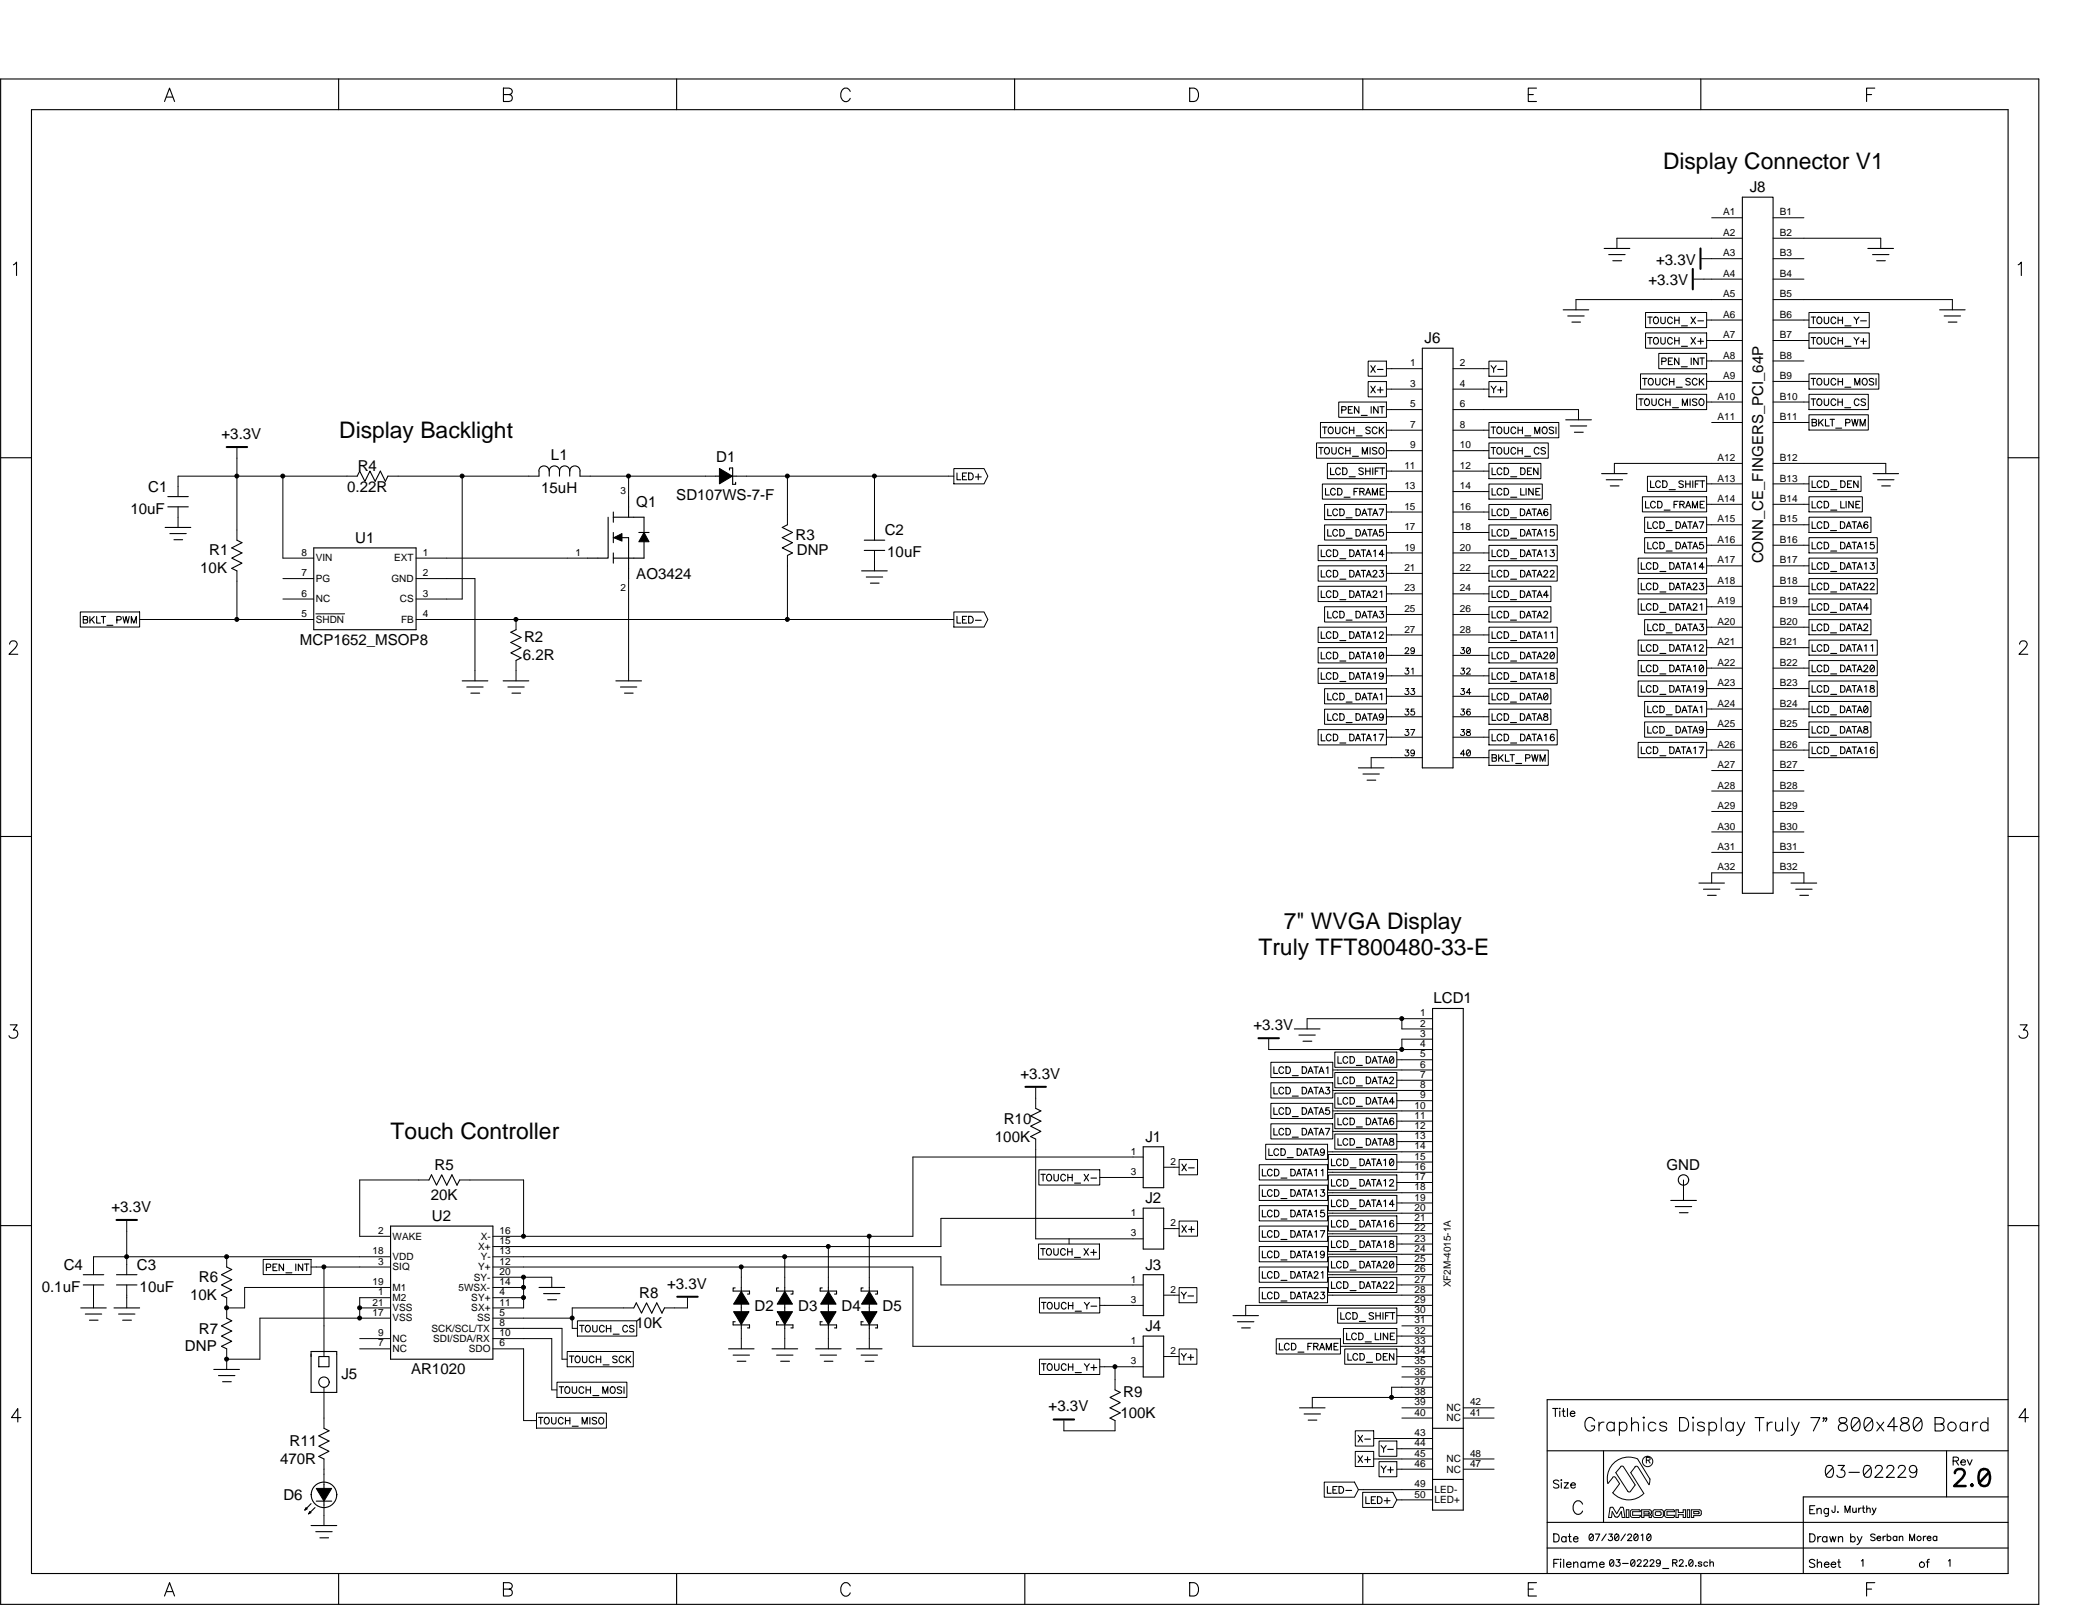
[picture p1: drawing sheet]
<svg xmlns="http://www.w3.org/2000/svg" width="279mm" height="216mm" viewBox="0 0 279 216" stroke-linecap="round" stroke-linejoin="round" font-family="sans-serif">
<defs><g id="words">
<g font-size="3.1">
<text x="223.6" y="22.7">Display Connector V1</text>
<text x="45.6" y="58.9">Display Backlight</text>
<text x="172.6" y="125">7&quot; WVGA Display</text>
<text x="169.2" y="128.4">Truly TFT800480-33-E</text>
<text x="52.5" y="153.2">Touch Controller</text>
</g>
<g font-size="2">
<text x="235.3" y="25.8">J8</text>
<text x="222.7" y="35.6">+3.3V</text>
<text x="221.6" y="38.4">+3.3V</text>
<text x="191.5" y="46.1">J6</text>
<text x="29.8" y="59">+3.3V</text>
<text x="48.1" y="63.4">R4</text>
<text x="74.1" y="61.9">L1</text>
<text x="96.3" y="62.2">D1</text>
<text x="17.5" y="69.1">10uF</text>
<text x="19.9" y="66.1">C1</text>
<text x="46.7" y="66.1">0.22R</text>
<text x="72.8" y="66.3">15uH</text>
<text x="85.6" y="68.2">Q1</text>
<text x="90.9" y="67.3">SD107WS-7-F</text>
<text x="119" y="72">C2</text>
<text x="26.9" y="77.1">10K</text>
<text x="28.1" y="74.7">R1</text>
<text x="47.8" y="73">U1</text>
<text x="85.6" y="77.8">AO3424</text>
<text x="107" y="72.7">R3</text>
<text x="107.1" y="74.7">DNP</text>
<text x="119.3" y="75">10uF</text>
<text x="237.1" y="75.8" transform="rotate(-90 237.1 75.8)">CONN_CE_FINGERS_PCI_64P</text>
<text x="40.3" y="86.8">MCP1652_MSOP8</text>
<text x="70.3" y="88.8">6.2R</text>
<text x="70.5" y="86.4">R2</text>
<text x="192.7" y="135">LCD1</text>
<text x="168.5" y="138.6">+3.3V</text>
<text x="137.2" y="145.1">+3.3V</text>
<text x="133.8" y="153.6">100K</text>
<text x="135" y="151.2">R10</text>
<text x="154" y="153.6">J1</text>
<text x="57.9" y="161.5">20K</text>
<text x="58.4" y="157.4">R5</text>
<text x="154" y="161.8">J2</text>
<text x="224.1" y="157.4">GND</text>
<text x="15" y="163">+3.3V</text>
<text x="58.1" y="164.2">U2</text>
<text x="5.6" y="173.8">0.1uF</text>
<text x="8.6" y="170.8">C4</text>
<text x="18.4" y="170.8">C3</text>
<text x="18.8" y="173.8">10uF</text>
<text x="26.8" y="172.5">R6</text>
<text x="89.7" y="173.4">+3.3V</text>
<text x="154" y="170.8">J3</text>
<text x="25.5" y="174.9">10K</text>
<text x="26.8" y="179.4">R7</text>
<text x="85.4" y="178.7">10K</text>
<text x="86" y="174.6">R8</text>
<text x="101.5" y="176.4">D2</text>
<text x="107.3" y="176.4">D3</text>
<text x="113.2" y="176.4">D4</text>
<text x="118.7" y="176.4">D5</text>
<text x="154" y="179">J4</text>
<text x="24.9" y="181.8">DNP</text>
<text x="45.9" y="185.5">J5</text>
<text x="55.3" y="184.8">AR1020</text>
<text x="141" y="189.8">+3.3V</text>
<text x="150.6" y="190.7">100K</text>
<text x="151" y="188">R9</text>
<text x="37.7" y="196.9">470R</text>
<text x="38.9" y="194.5">R11</text>
<text x="38.1" y="201.8">D6</text>
</g>
<g font-size="1.3">
<text x="231.7" y="29">A1</text>
<text x="239.3" y="29">B1</text>
<text x="231.7" y="31.7">A2</text>
<text x="231.7" y="34.5">A3</text>
<text x="239.3" y="31.7">B2</text>
<text x="239.3" y="34.5">B3</text>
<text x="231.7" y="40">A5</text>
<text x="231.7" y="37.2">A4</text>
<text x="239.3" y="40">B5</text>
<text x="239.3" y="37.2">B4</text>
<text x="231.7" y="42.7">A6</text>
<text x="231.7" y="45.5">A7</text>
<text x="239.3" y="42.7">B6</text>
<text x="239.3" y="45.5">B7</text>
<text x="189.6" y="52">3</text>
<text x="189.6" y="49.3">1</text>
<text x="196.3" y="52">4</text>
<text x="196.3" y="49.3">2</text>
<text x="230.9" y="53.8">A10</text>
<text x="231.7" y="48.2">A8</text>
<text x="231.7" y="51">A9</text>
<text x="239.3" y="48.2">B8</text>
<text x="239.3" y="51">B9</text>
<text x="239.3" y="53.8">B10</text>
<text x="189.6" y="54.8">5</text>
<text x="189.6" y="57.6">7</text>
<text x="196.3" y="54.8">6</text>
<text x="196.3" y="57.6">8</text>
<text x="230.9" y="56.5">A11</text>
<text x="239.3" y="56.5">B11</text>
<text x="188.8" y="63.1">11</text>
<text x="188.8" y="65.8">13</text>
<text x="189.6" y="60.3">9</text>
<text x="196.3" y="63.1">12</text>
<text x="196.3" y="65.8">14</text>
<text x="196.3" y="60.3">10</text>
<text x="230.9" y="64.8">A13</text>
<text x="230.9" y="62">A12</text>
<text x="239.3" y="64.8">B13</text>
<text x="239.3" y="62">B12</text>
<text x="83.4" y="66.5">3</text>
<text x="188.8" y="71.3">17</text>
<text x="188.8" y="68.6">15</text>
<text x="196.3" y="71.3">18</text>
<text x="196.3" y="68.6">16</text>
<text x="230.9" y="67.5">A14</text>
<text x="230.9" y="70.3">A15</text>
<text x="239.3" y="67.5">B14</text>
<text x="239.3" y="70.3">B15</text>
<text x="40.5" y="77.5">7</text>
<text x="40.5" y="74.8">8</text>
<text x="42.5" y="75.5">VIN</text>
<text x="53" y="75.5">EXT</text>
<text x="56.9" y="74.8">1</text>
<text x="56.9" y="77.5">2</text>
<text x="77.4" y="74.8">1</text>
<text x="188.8" y="74.1">19</text>
<text x="188.8" y="76.8">21</text>
<text x="196.3" y="74.1">20</text>
<text x="196.3" y="76.8">22</text>
<text x="230.9" y="73">A16</text>
<text x="230.9" y="75.8">A17</text>
<text x="239.3" y="73">B16</text>
<text x="239.3" y="75.8">B17</text>
<text x="40.5" y="80.3">6</text>
<text x="40.5" y="83">5</text>
<text x="42.5" y="81">NC</text>
<text x="42.5" y="83.8">SHDN</text>
<text x="42.5" y="78.3">PG</text>
<text x="52.6" y="78.3">GND</text>
<text x="53.8" y="81">CS</text>
<text x="53.9" y="83.8">FB</text>
<text x="56.9" y="80.3">3</text>
<text x="56.9" y="83">4</text>
<text x="83.4" y="79.6">2</text>
<text x="188.8" y="79.6">23</text>
<text x="188.8" y="82.3">25</text>
<text x="196.3" y="79.6">24</text>
<text x="196.3" y="82.3">26</text>
<text x="230.9" y="81.3">A19</text>
<text x="230.9" y="78.5">A18</text>
<text x="239.3" y="81.3">B19</text>
<text x="239.3" y="78.5">B18</text>
<text x="188.8" y="85.1">27</text>
<text x="196.3" y="85.1">28</text>
<text x="230.9" y="89.6">A22</text>
<text x="230.9" y="84.1">A20</text>
<text x="230.9" y="86.8">A21</text>
<text x="239.3" y="89.6">B22</text>
<text x="239.3" y="84.1">B20</text>
<text x="239.3" y="86.8">B21</text>
<text x="230.9" y="92.3">A23</text>
<text x="230.9" y="95.1">A24</text>
<text x="239.3" y="92.3">B23</text>
<text x="239.3" y="95.1">B24</text>
<text x="230.9" y="97.8">A25</text>
<text x="230.9" y="100.6">A26</text>
<text x="239.3" y="97.8">B25</text>
<text x="239.3" y="100.6">B26</text>
<text x="230.9" y="106.1">A28</text>
<text x="230.9" y="103.3">A27</text>
<text x="239.3" y="106.1">B28</text>
<text x="239.3" y="103.3">B27</text>
<text x="230.9" y="108.8">A29</text>
<text x="230.9" y="111.6">A30</text>
<text x="239.3" y="108.8">B29</text>
<text x="239.3" y="111.6">B30</text>
<text x="230.9" y="114.3">A31</text>
<text x="230.9" y="117.1">A32</text>
<text x="239.3" y="114.3">B31</text>
<text x="239.3" y="117.1">B32</text>
<text x="191" y="136.7">1</text>
<text x="191" y="140.9">4</text>
<text x="191" y="142.2">5</text>
<text x="191" y="138.1">2</text>
<text x="191" y="139.5">3</text>
<text x="191" y="143.6">6</text>
<text x="190.2" y="149.1">10</text>
<text x="191" y="145">7</text>
<text x="191" y="146.4">8</text>
<text x="191" y="147.7">9</text>
<text x="152.1" y="155.3">1</text>
<text x="190.2" y="153.2">13</text>
<text x="190.2" y="154.6">14</text>
<text x="190.2" y="150.5">11</text>
<text x="190.2" y="156">15</text>
<text x="190.2" y="151.9">12</text>
<text x="152.1" y="158.1">3</text>
<text x="157.4" y="156.7">2</text>
<text x="190.2" y="161.5">19</text>
<text x="190.2" y="157.4">16</text>
<text x="190.2" y="158.7">17</text>
<text x="190.2" y="160.1">18</text>
<text x="50.9" y="166">2</text>
<text x="52.8" y="166.8">WAKE</text>
<text x="64.6" y="166.8">X-</text>
<text x="67.2" y="167.4">15</text>
<text x="67.2" y="166">16</text>
<text x="152.1" y="163.6">1</text>
<text x="152.1" y="166.3">3</text>
<text x="157.4" y="165">2</text>
<text x="190.2" y="165.7">22</text>
<text x="190.2" y="167">23</text>
<text x="190.2" y="162.9">20</text>
<text x="190.2" y="164.3">21</text>
<text x="50.1" y="168.7">18</text>
<text x="50.1" y="172.9">19</text>
<text x="50.9" y="170.1">3</text>
<text x="52.8" y="169.5">VDD</text>
<text x="52.8" y="170.9">SIQ</text>
<text x="52.8" y="173.6">M1</text>
<text x="61.7" y="173.6">5WSX-</text>
<text x="63.7" y="172.3">SY-</text>
<text x="64.3" y="168.1">X+</text>
<text x="64.3" y="170.9">Y+</text>
<text x="64.6" y="169.5">Y-</text>
<text x="67.2" y="171.5">20</text>
<text x="67.2" y="172.9">14</text>
<text x="67.2" y="170.1">12</text>
<text x="67.2" y="168.7">13</text>
<text x="152.1" y="172.5">1</text>
<text x="157.4" y="173.9">2</text>
<text x="190.2" y="173.9">28</text>
<text x="190.2" y="169.8">25</text>
<text x="190.2" y="171.2">26</text>
<text x="190.2" y="172.5">27</text>
<text x="190.2" y="168.4">24</text>
<text x="195.1" y="173.2" transform="rotate(-90 195.1 173.2)">XF2M-4015-1A</text>
<text x="50.1" y="175.6">21</text>
<text x="50.1" y="177">17</text>
<text x="50.9" y="179.7">9</text>
<text x="50.9" y="174.2">1</text>
<text x="52.8" y="176.4">VSS</text>
<text x="52.8" y="175">M2</text>
<text x="52.8" y="177.8">VSS</text>
<text x="58" y="179.1">SCK/SCL/TX</text>
<text x="63.4" y="176.4">SX+</text>
<text x="63.4" y="175">SY+</text>
<text x="64.2" y="177.8">SS</text>
<text x="67.2" y="175.6">11</text>
<text x="67.2" y="177">5</text>
<text x="67.2" y="174.2">4</text>
<text x="67.2" y="179.7">10</text>
<text x="67.2" y="178.4">8</text>
<text x="152.1" y="175.3">3</text>
<text x="190.2" y="178">31</text>
<text x="190.2" y="179.4">32</text>
<text x="190.2" y="175.3">29</text>
<text x="190.2" y="176.7">30</text>
<text x="50.9" y="181.1">7</text>
<text x="52.8" y="180.5">NC</text>
<text x="52.8" y="181.9">NC</text>
<text x="58.3" y="180.5">SDI/SDA/RX</text>
<text x="63" y="181.9">SDO</text>
<text x="67.2" y="181.1">6</text>
<text x="152.1" y="180.8">1</text>
<text x="152.1" y="183.5">3</text>
<text x="157.4" y="182.2">2</text>
<text x="190.2" y="182.2">34</text>
<text x="190.2" y="183.5">35</text>
<text x="190.2" y="184.9">36</text>
<text x="190.2" y="180.8">33</text>
<text x="190.2" y="190.4">40</text>
<text x="190.2" y="186.3">37</text>
<text x="190.2" y="187.7">38</text>
<text x="190.2" y="189.1">39</text>
<text x="194.5" y="191.2">NC</text>
<text x="194.5" y="189.8">NC</text>
<text x="197.7" y="190.4">41</text>
<text x="197.7" y="189.1">42</text>
<text x="190.2" y="194.6">44</text>
<text x="190.2" y="197.3">46</text>
<text x="190.2" y="193.2">43</text>
<text x="190.2" y="195.9">45</text>
<text x="194.5" y="196.7">NC</text>
<text x="197.7" y="195.9">48</text>
<text x="197.7" y="197.3">47</text>
<text x="190.2" y="200.1">49</text>
<text x="190.2" y="201.4">50</text>
<text x="192.9" y="200.8">LED-</text>
<text x="192.9" y="202.2">LED+</text>
<text x="194.5" y="198.1">NC</text>
</g>
</g></defs>
<g fill="none" stroke="#000" stroke-width=".15">
<path d="M.1 10.6h274v205.2h-274zM4.2 14.8h265.8v196.9h-265.8zM22.1 13.7l.7-1.8 .7 1.8M22.4 13.1h.8M45.5 10.6v4.2M67.7 11.9h.8l.2 .1a.41 .41 0 0 1 0 .6l-.2 .1a.47 .47 0 0 1 .4 .5 .47 .47 0 0 1-.4 .5h-.8zM67.7 12.7h.8M91 10.6v4.2M114.3 12.3a.65 .65 0 0 0-.7-.4 .65 .65 0 0 0-.5 .7 .9 .9 0 0 0 .6 1.1l.4-.1 .2-.4M136.4 10.6v4.2M160 11.9h.5a.97 .97 0 0 1 .7 .9 .97 .97 0 0 1-.7 .9h-.5zM183.2 10.6v4.2"/>
<path d="M205.5 12.7h.7M206.6 11.9h-1.1v1.8h1.1M228.7 10.6v4.2M251 12.7h.7M252.1 11.9h-1.1v1.8M1.8 35.6l.4-.3v1.8M215.7 33.4h3.4M216.3 34.2h2.2M216.9 35.1h1.1M234.3 26.5h4.1v93.7h-4.1zM251.1 33.4h3.5M251.8 34.2h2.2"/>
<path d="M252.3 35.1h1.2M271.4 35.6l.4-.3v1.8M177.8 57.4h.6M178.1 57.4v.9M178.8 57.5a.43 .43 0 0 1 .5 .4 .43 .43 0 0 1-.5 .4 .52 .52 0 0 1 0-.8zM179.6 57.4v.7l.2 .2 .3-.1 .1-.8M180.4 55.2l.5-.1 .1-.1v-.2l-.6-.1v.9M181.1 57.7l-.1-.2a.42 .42 0 0 0-.5 .4 .42 .42 0 0 0 .5 .4l.1-.2M181.3 55.1h.3M181.4 57.4v.9M181.4 57.9h.6M181.8 54.7h-.5v.9h.5"/>
<path d="M182 57.4v.9M182.4 58.6h.8M182.7 54.7v.9l-.6-.9v.9M183 55.9h.8M184.2 57.6l-.2-.2-.4 .2 .1 .2 .5 .3v.1l-.2 .1-.4-.1M184.3 51.9l.6 .9M184.3 49.2l.6 .9M184.4 54.7v.9M184.9 51.9l-.6 .9M184.9 49.2l-.6 .9M185.1 57.7l-.1-.2a.42 .42 0 0 0-.5 .4 .42 .42 0 0 0 .5 .4l.1-.2M185.2 52.5h.8"/>
<path d="M185.2 49.7h.8M185.3 54.7v.9l-.6-.9v.9M185.5 57.4v.9M185.5 54.7h.6M185.6 52.1v.7M185.7 57.8l.4 .5M185.8 54.7v.9M186.1 57.4l-.6 .6M191.2 46.8h4.2v56.5h-4.2zM200.5 57.4h.6M200.5 51.9l.3 .5v.4M200.5 49.2l.3 .4v.5"/>
<path d="M200.8 57.4v.9M201.2 51.9l-.4 .5M201.2 49.2l-.4 .4M201.4 52.5h.7M201.4 49.7h.7M201.4 57.5a.43 .43 0 0 1 .6 .4 .43 .43 0 0 1-.5 .4 .52 .52 0 0 1-.1-.8zM201.8 52.1v.7M202.2 57.4v.7l.3 .2 .3-.1v-.8M203.8 57.7l-.1-.2a.42 .42 0 0 0-.6 .4 .42 .42 0 0 0 .6 .4l.1-.2M204.1 57.4v.9M204.1 57.9h.6M204.7 57.4v.9"/>
<path d="M205 58.6h.8M206.4 58.3v-.9l.3 .9 .3-.9v.9M207.5 57.5a.43 .43 0 0 1 .6 .4 .43 .43 0 0 1-.5 .4 .52 .52 0 0 1-.1-.8zM208.9 57.6l-.2-.2-.4 .2 .1 .2 .5 .3v.1l-.2 .1-.4-.1M209.2 57.4v.9M210.2 41.7h3.4M210.5 56.5h3.5M210.8 42.5h2.2M211.1 57.3h2.2M211.3 43.3h1.2M211.7 58.1h1.2M220.3 53.7h.6"/>
<path d="M220.6 53.7v.8M220.9 50.9h.5M221.1 50.9v.9M221.3 53.7a.43 .43 0 0 1 .5 .4 .43 .43 0 0 1-.4 .4 .52 .52 0 0 1-.1-.8zM221.6 42.7h.5M221.6 45.4h.5M221.8 50.9a.43 .43 0 0 1 .5 .4 .43 .43 0 0 1-.4 .5 .52 .52 0 0 1-.1-.9zM221.8 42.7v.8M221.8 45.4v.9M222.1 53.7v.6l.3 .2 .3-.1v-.7M222.5 42.7a.43 .43 0 0 1 .5 .4 .43 .43 0 0 1-.4 .4 .52 .52 0 0 1-.1-.8zM222.5 45.4a.43 .43 0 0 1 .5 .4 .43 .43 0 0 1-.4 .5 .52 .52 0 0 1-.1-.9z"/>
<path d="M222.6 50.9v.6l.3 .3 .3-.1v-.8M223.3 42.7v.6l.3 .2 .3-.1v-.7M223.3 45.4v.6l.3 .3 .3-.1v-.8M223.4 48.6h.5l.1-.1v-.3h-.6v.8M223.6 53.9l-.1-.2a.42 .42 0 0 0-.5 .4 .42 .42 0 0 0 .5 .4l.1-.2M224 53.7v.8M224 54.1h.6M224.2 51.1l-.2-.2a.42 .42 0 0 0-.5 .5 .42 .42 0 0 0 .5 .4l.2-.2M224.3 48.6h.4M224.5 50.9v.9M224.5 51.3h.6M224.6 53.7v.8"/>
<path d="M224.9 42.9l-.2-.2a.42 .42 0 0 0-.5 .4 .42 .42 0 0 0 .5 .4l.2-.2M224.9 45.6l-.2-.2a.42 .42 0 0 0-.5 .4 .42 .42 0 0 0 .5 .4l.2-.1M224.9 48.2h-.6v.8h.6M224.9 54.8h.8M225.1 50.9v.9M225.2 42.7v.8M225.2 45.4v.9M225.2 43.1h.6M225.2 45.8h.6M225.4 52.1h.8M225.7 48.2v.8l-.6-.8v.8M225.8 42.7v.8"/>
<path d="M225.8 45.4v.9M226.1 49.3h.8M226.1 43.8h.8M226.1 46.6h.8M226.2 54.5v-.8l.3 .8 .4-.8v.8M227.2 53.7v.8M227.3 51l-.2-.1-.4 .1 .1 .2 .5 .3v.2l-.2 .1-.4-.1M227.4 42.7l.6 .8M227.4 45.4l.6 .9M227.4 48.2v.8M228 42.7l-.6 .8M228 45.4l-.6 .9"/>
<path d="M228.2 53.8l-.3-.1-.3 .1v.2l.6 .3v.1l-.3 .1-.3-.1M228.2 51.1l-.2-.2a.42 .42 0 0 0-.5 .5 .42 .42 0 0 0 .5 .4l.2-.2M228.3 45.9h.7M228.3 43.2h.7M228.3 48.2v.8l-.6-.8v.8M228.5 50.9v.9M228.6 48.2h.6M228.6 53.7a.43 .43 0 0 1 .5 .4 .43 .43 0 0 1-.4 .4 .52 .52 0 0 1-.1-.8zM228.7 45.5v.8M228.7 51.3l.4 .5M228.9 48.2v.8M229.1 50.9l-.6 .6"/>
<path d="M243.5 50.9h.6M243.5 42.7h.6M243.5 45.4h.6M243.5 53.7h.6M243.6 56.4l.6 .1v.2l-.2 .1 .2 .2v.3h-.6zM243.6 56.8h.4M243.8 42.7v.8M243.8 45.4v.9M243.8 50.9v.9M243.8 53.7v.8M244.5 50.9a.43 .43 0 0 1 .5 .4 .43 .43 0 0 1-.5 .5 .52 .52 0 0 1 0-.9zM244.5 42.7a.43 .43 0 0 1 .5 .4 .43 .43 0 0 1-.5 .4 .52 .52 0 0 1 0-.8z"/>
<path d="M244.5 45.4a.43 .43 0 0 1 .5 .4 .43 .43 0 0 1-.5 .5 .52 .52 0 0 1 0-.9zM244.5 53.7a.43 .43 0 0 1 .5 .4 .43 .43 0 0 1-.5 .4 .52 .52 0 0 1 0-.8zM244.5 56.4v.9M244.8 56.8l.3 .5M245.1 56.4l-.6 .6M245.3 50.9v.6l.2 .3 .3-.1 .1-.8M245.3 42.7v.6l.2 .2 .3-.1 .1-.7M245.3 45.4v.6l.2 .3 .3-.1 .1-.8M245.3 53.7v.6l.2 .2 .3-.1 .1-.7M245.4 56.4v.9h.6M246.1 56.4h.6M246.4 56.4v.9"/>
<path d="M246.8 57.6h.8M246.8 51.1l-.1-.2a.42 .42 0 0 0-.5 .5 .42 .42 0 0 0 .5 .4l.1-.2M246.8 42.9l-.1-.2a.42 .42 0 0 0-.5 .4 .42 .42 0 0 0 .5 .4l.1-.2M246.8 45.6l-.1-.2a.42 .42 0 0 0-.5 .4 .42 .42 0 0 0 .5 .4l.1-.1M246.8 53.9l-.1-.2a.42 .42 0 0 0-.5 .4 .42 .42 0 0 0 .5 .4l.1-.2M247.1 54.1h.6M247.1 53.7v.8M247.1 51.3h.6M247.1 43.1h.6M247.1 45.8h.6M247.1 42.7v.8M247.1 45.4v.9"/>
<path d="M247.1 50.9v.9M247.7 53.7v.8M247.7 42.7v.8M247.7 45.4v.9M247.7 50.9v.9M248 54.8h.8M248.1 52.1h.8M248.1 43.8h.8M248.1 46.6h.8M248.2 56.9l.5-.1 .1-.1-.1-.2-.5-.1v.9M249 56.4l.2 .9 .2-.9 .2 .9 .2-.9M249.3 42.7l.3 .4v.4"/>
<path d="M249.3 45.4l.3 .4v.5M249.4 51.8v-.9l.3 .9 .4-.9v.9M250 45.4l-.4 .4M250 42.7l-.4 .4M250 53.9l-.2-.2a.42 .42 0 0 0-.5 .4 .42 .42 0 0 0 .5 .4l.2-.2M250.1 57.3v-.9l.3 .9 .4-.9v.9M250.2 43.2h.8M250.2 45.9h.8M250.5 45.5v.8M250.5 50.9a.43 .43 0 0 1 .6 .4 .43 .43 0 0 1-.5 .5 .52 .52 0 0 1-.1-.9zM250.8 53.8l-.2-.1-.4 .1 .1 .2 .5 .3v.1l-.2 .1-.4-.1M251.9 51l-.2-.1-.4 .1 .1 .2 .5 .3v.2l-.2 .1-.4-.1"/>
<path d="M252.2 50.9v.9M260.8 41.7h3.4M261.4 42.5h2.2M262 43.3h1.1M.1 61.6h4.1M22.2 71h3.5M22.6 66.8h2.7M22.6 68.2h2.7M22.8 71.8h2.2M23.4 72.6h1.2M31.9 72.7l.6 .3-1.3 .7 1.3 .7-1.3 .7 1.3 .7-1.3 .7 .7 .3M42.2 73.7h13.7v11h-13.7z"/>
<path d="M52.2 64.1l-.4 .6-.7-1.3-.7 1.3-.7-1.3-.6 1.3-.7-1.3-.4 .7M72.5 63.4a.7 .7 0 0 1 .7-.7 .7 .7 0 0 1 .7 .7M72.5 63.4v.7M73.9 63.4a.7 .7 0 0 1 .6-.7 .7 .7 0 0 1 .7 .7M73.9 63.4v.7M76.6 64.1v-.7a.7 .7 0 0 1 .7-.7 .7 .7 0 0 1 .7 .7v.7M76.6 63.4a.7 .7 0 0 0-.7-.7 .7 .7 0 0 0-.7 .7v.7M81.8 69.6v5.5h-2.8M82.5 68.9v1.4M82.5 71.6v1.4M82.5 74.4v1.4M82.5 72.3h2v5.5"/>
<path d="M82.5 69.6h4.1v2.2M84.5 66.8v2.8M85.9 71.6h1.4M86.6 72.9v2.2h-4.1M96.2 64.1h.5M98.1 63.2v-.3h.4v2.3h.4v-.3M98.5 64.1h.5M105.9 70.6l-.7 .4 1.4 .6-1.4 .7 1.4 .7-1.4 .7 1.4 .7-.7 .3M115.8 76.8h3.5M116.2 72.7h2.8M116.2 74h2.8M116.5 77.6h2.2"/>
<path d="M117 78.4h1.2M128.7 63.6v.9h.5M129.4 64.1h.4M130 63.6h-.6v.9h.6M130.2 63.6h.3l.3 .2 .1 .3-.1 .3-.3 .1h-.3zM131.1 64.2h.8M131.5 63.8v.7M177.3 60.2h.6M177.6 60.2v.9M177.7 79.5v.9h.5M177.7 76.7v.9h.5M177.7 74v.9h.5"/>
<path d="M178.2 65.7v.9h.5M178.2 60.2a.43 .43 0 0 1 .6 .4 .43 .43 0 0 1-.5 .5 .52 .52 0 0 1-.1-.9zM178.5 71.2v.9h.5M178.5 68.5v.9h.5M178.9 62.9v.9h.5M179 79.7l-.2-.2a.42 .42 0 0 0-.5 .4 .42 .42 0 0 0 .5 .4l.2-.1M179 76.9l-.2-.1a.42 .42 0 0 0-.5 .4 .42 .42 0 0 0 .5 .4l.2-.2M179 74.2l-.2-.2a.42 .42 0 0 0-.5 .4 .42 .42 0 0 0 .5 .4l.2-.1M179.1 60.2v.6l.2 .3 .3-.1 .1-.8M179.3 79.5h.3a.47 .47 0 0 1 .3 .4 .47 .47 0 0 1-.3 .5h-.3zM179.3 76.7h.3a.47 .47 0 0 1 .3 .5 .47 .47 0 0 1-.3 .4h-.3zM179.3 74h.3a.47 .47 0 0 1 .3 .4 .47 .47 0 0 1-.3 .5h-.3z"/>
<path d="M179.5 65.9l-.1-.2a.42 .42 0 0 0-.5 .4 .42 .42 0 0 0 .5 .4l.1-.1M179.8 71.4l-.1-.1a.42 .42 0 0 0-.5 .4 .42 .42 0 0 0 .5 .4l.1-.2M179.8 68.7l-.1-.2a.42 .42 0 0 0-.5 .4 .42 .42 0 0 0 .5 .4l.1-.1M179.9 65.7h.2a.47 .47 0 0 1 .4 .4 .47 .47 0 0 1-.4 .5h-.2zM180.1 77.9h.9M180.1 75.2h.9M180.1 71.2h.3a.47 .47 0 0 1 .4 .5 .47 .47 0 0 1-.4 .4h-.3zM180.1 68.5h.3a.47 .47 0 0 1 .4 .4 .47 .47 0 0 1-.4 .5h-.3zM180.2 63.2l-.1-.2a.42 .42 0 0 0-.5 .4 .42 .42 0 0 0 .5 .4l.1-.2M180.5 62.9h.3a.47 .47 0 0 1 .3 .5 .47 .47 0 0 1-.3 .4h-.3zM180.6 60.4l-.1-.2a.42 .42 0 0 0-.5 .4 .42 .42 0 0 0 .5 .4l.1-.1M180.7 66.9h.8"/>
<path d="M180.9 60.2v.9M180.9 60.6h.6M181 72.4h.8M181 69.7h.8M181.4 64.1h.8M181.5 79.5h.3a.47 .47 0 0 1 .3 .4 .47 .47 0 0 1-.3 .5h-.3zM181.5 76.7h.3a.47 .47 0 0 1 .3 .5 .47 .47 0 0 1-.3 .4h-.3zM181.5 74h.3a.47 .47 0 0 1 .3 .4 .47 .47 0 0 1-.3 .5h-.3zM181.5 60.2v.9M181.8 61.4h.8M182.1 66.1h.3M182.2 77.6l.4-.9 .3 .9"/>
<path d="M182.2 74.9l.4-.9 .3 .9M182.3 71.2h.3a.47 .47 0 0 1 .3 .5 .47 .47 0 0 1-.3 .4h-.3zM182.3 68.5h.3a.47 .47 0 0 1 .3 .4 .47 .47 0 0 1-.3 .5h-.3zM182.4 77.3h.4M182.4 74.6h.4M182.6 65.7h-.5v.9M182.8 66.1h.5l.1-.3-.6-.1v.9M183 79.5h.6M183 76.7h.6M183 74h.6M183.1 72.1l.4-.9 .3 .9M183.1 69.4l.4-.9 .3 .9"/>
<path d="M183.1 66.1l.3 .5M183.2 61.1v-.9l.3 .9 .4-.9v.9M183.2 71.8h.5M183.2 69.1h.5M183.3 63.1l-.2-.2-.4 .2 .1 .2 .5 .3v.1l-.2 .1-.4-.1M183.3 74v.9M183.3 76.7v.9M183.3 79.5v.9M183.6 66.6l.4-.9 .3 .9M183.6 62.9v.9M183.6 63.4h.6M183.7 77.6l.3-.9 .4 .9"/>
<path d="M183.7 74.9l.3-.9 .4 .9M183.7 66.3h.5M183.8 77.3h.5M183.8 74.6h.5M183.9 71.2h.6M183.9 68.5h.6M184.2 68.5v.9M184.2 71.2v.9M184.2 60.2v.9M184.2 62.9v.9M184.5 66.6v-.9l.4 .9 .3-.9v.9M184.6 72.1l.3-.9 .4 .9"/>
<path d="M184.6 69.4l.3-.9 .4 .9M184.6 62.9v.9M184.6 79.7l.2-.2h.2l.1 .2-.1 .2-.4 .5h.6M184.6 76.9l.2-.2h.2l.1 .2-.1 .3-.4 .4h.6M184.7 74.1l.2-.1v.9M184.7 71.8h.4M184.7 69.1h.4M184.9 63.4h.4M185.1 60.3l-.2-.1-.4 .1 .1 .2 .5 .3v.2l-.2 .1-.4-.1M185.4 68.5h.6l-.4 .9M185.5 62.9h-.6v.9M185.5 76.7h.5l-.3 .4a.3 .3 0 0 1 .3 .4 .3 .3 0 0 1-.6-.1"/>
<path d="M185.6 79.7l.2-.2v.9M185.6 60.2a.43 .43 0 0 1 .5 .4 .43 .43 0 0 1-.4 .5 .52 .52 0 0 1-.1-.9zM185.6 62.9h.6M185.6 66.1h.3M185.9 62.9v.9M185.9 71.2h-.4v.4a.31 .31 0 0 1 .5 0 .31 .31 0 0 1-.1 .5 .31 .31 0 0 1-.5-.2M186.1 74.6h-.7l.5-.6v.9M186.1 65.7h-.5v.9h.5M200.5 60.2h.6M200.6 79.5v.9h.5M200.6 76.7v.9h.5M200.6 71.2v.9h.5"/>
<path d="M200.6 68.5v.9h.5M200.6 62.9v.9h.5M200.6 74v.9h.5M200.6 65.7v.9h.5M200.8 60.2v.9M201.4 60.2a.43 .43 0 0 1 .6 .4 .43 .43 0 0 1-.5 .5 .52 .52 0 0 1-.1-.9zM201.9 79.7l-.1-.2a.42 .42 0 0 0-.5 .4 .42 .42 0 0 0 .5 .4l.1-.1M201.9 76.9l-.1-.1a.42 .42 0 0 0-.5 .4 .42 .42 0 0 0 .5 .4l.1-.2M201.9 71.4l-.1-.1a.42 .42 0 0 0-.5 .4 .42 .42 0 0 0 .5 .4l.1-.2M201.9 68.7l-.1-.2a.42 .42 0 0 0-.5 .4 .42 .42 0 0 0 .5 .4l.1-.1M201.9 63.2l-.1-.2a.42 .42 0 0 0-.5 .4 .42 .42 0 0 0 .5 .4l.1-.2M201.9 74.2l-.1-.2a.42 .42 0 0 0-.5 .4 .42 .42 0 0 0 .5 .4l.1-.1"/>
<path d="M201.9 65.9l-.1-.2a.42 .42 0 0 0-.5 .4 .42 .42 0 0 0 .5 .4l.1-.1M202.2 60.2v.6l.3 .3 .3-.1v-.8M202.2 79.5h.3a.47 .47 0 0 1 .4 .4 .47 .47 0 0 1-.4 .5h-.3zM202.2 76.7h.3a.47 .47 0 0 1 .4 .5 .47 .47 0 0 1-.4 .4h-.3zM202.2 71.2h.3a.47 .47 0 0 1 .4 .5 .47 .47 0 0 1-.4 .4h-.3zM202.2 68.5h.3a.47 .47 0 0 1 .4 .4 .47 .47 0 0 1-.4 .5h-.3zM202.2 62.9h.3a.47 .47 0 0 1 .4 .5 .47 .47 0 0 1-.4 .4h-.3zM202.2 74h.3a.47 .47 0 0 1 .4 .4 .47 .47 0 0 1-.4 .5h-.3zM202.2 65.7h.3a.47 .47 0 0 1 .4 .4 .47 .47 0 0 1-.4 .5h-.3zM203.1 69.7h.8M203.1 77.9h.8M203.1 72.4h.8"/>
<path d="M203.1 64.1h.8M203.1 75.2h.8M203.1 66.9h.8M203.8 60.4l-.1-.2a.42 .42 0 0 0-.6 .4 .42 .42 0 0 0 .6 .4l.1-.1M204.1 60.6h.6M204.1 60.2v.9M204.4 79.5h.3a.47 .47 0 0 1 .3 .4 .47 .47 0 0 1-.3 .5h-.3zM204.4 68.5h.3a.47 .47 0 0 1 .3 .4 .47 .47 0 0 1-.3 .5h-.3zM204.4 76.7h.3a.47 .47 0 0 1 .4 .5 .47 .47 0 0 1-.4 .4h-.3zM204.4 71.2h.3a.47 .47 0 0 1 .4 .5 .47 .47 0 0 1-.4 .4h-.3zM204.4 74h.3a.47 .47 0 0 1 .4 .4 .47 .47 0 0 1-.4 .5h-.3zM204.5 62.9h.3a.47 .47 0 0 1 .3 .5 .47 .47 0 0 1-.3 .4h-.3z"/>
<path d="M204.5 65.7v.9h.5M204.7 60.2v.9M205 61.4h.8M205.2 65.7v.9M205.2 77.6l.3-.9 .4 .9M205.2 72.1l.3-.9 .4 .9M205.2 69.4l.3-.9 .4 .9M205.2 74.9l.3-.9 .4 .9M205.3 77.3h.5M205.3 71.8h.5M205.3 69.1h.5M205.3 74.6h.5"/>
<path d="M205.4 63.4h.3M205.9 62.9h-.5v.9h.5M206 79.5h.6M206 76.7h.6M206 71.2h.6M206 68.5h.6M206 74h.6M206.1 65.7v.9l-.6-.9v.9M206.3 68.5v.9M206.3 71.2v.9M206.3 74v.9M206.3 76.7v.9"/>
<path d="M206.3 79.5v.9M206.5 66.1h.3M206.7 77.6l.3-.9 .3 .9M206.7 72.1l.3-.9 .3 .9M206.7 69.4l.3-.9 .3 .9M206.7 74.9l.3-.9 .3 .9M206.8 62.9v.9l-.6-.9v.9M206.8 77.3h.4M206.8 71.8h.4M206.8 69.1h.4M206.8 74.6h.4M206.9 60.4l-.1-.2a.42 .42 0 0 0-.5 .4 .42 .42 0 0 0 .5 .4l.1-.1"/>
<path d="M207.1 65.7h-.6v.9h.6M207.6 76.9l.2-.2h.1l.2 .2-.1 .3-.5 .4h.6M207.7 71.4l.2-.2v.9M207.7 74.1l.2-.1v.9M207.8 60.3l-.2-.1-.4 .1 .1 .2 .5 .3v.2l-.2 .1-.4-.1M208.1 68.6l-.1-.1a.29 .29 0 0 0-.4 .1v.6a.28 .28 0 0 0 .5 .1 .28 .28 0 0 0-.1-.5 .28 .28 0 0 0-.4 .3M208.4 76.9l.2-.2h.2l.2 .2-.2 .3-.4 .4h.6M208.5 74h.5l-.3 .3a.3 .3 0 0 1 .2 .5 .3 .3 0 0 1-.5-.1M208.9 71.2h-.4l-.1 .4a.31 .31 0 0 1 .5 0 .31 .31 0 0 1 0 .5 .31 .31 0 0 1-.5-.2M215.3 63.7h3.5M216 64.5h2.2M216.5 65.4h1.2"/>
<path d="M220.7 75.7v.9h.5M220.7 78.4v.9h.5M221.3 67.4v.9h.5M221.6 72.9v.9h.5M221.6 70.2v.9h.5M221.9 64.7v.9h.5M222 75.9l-.1-.2a.42 .42 0 0 0-.6 .4 .42 .42 0 0 0 .6 .4l.1-.1M222 78.7l-.1-.2a.42 .42 0 0 0-.6 .4 .42 .42 0 0 0 .6 .4l.1-.2M222.3 75.7h.3a.47 .47 0 0 1 .3 .4 .47 .47 0 0 1-.3 .5h-.3zM222.3 78.4h.3a.47 .47 0 0 1 .3 .5 .47 .47 0 0 1-.3 .4h-.3zM222.6 67.6l-.2-.1a.42 .42 0 0 0-.5 .4 .42 .42 0 0 0 .5 .4l.2-.2M222.9 73.2l-.2-.2a.42 .42 0 0 0-.5 .4 .42 .42 0 0 0 .5 .4l.2-.2"/>
<path d="M222.9 70.4l-.2-.2a.42 .42 0 0 0-.5 .4 .42 .42 0 0 0 .5 .4l.2-.1M222.9 67.4h.3a.47 .47 0 0 1 .3 .5 .47 .47 0 0 1-.3 .4h-.3zM223.2 72.9h.3a.47 .47 0 0 1 .3 .5 .47 .47 0 0 1-.3 .4h-.3zM223.2 70.2h.3a.47 .47 0 0 1 .3 .4 .47 .47 0 0 1-.3 .5h-.3zM223.2 76.9h.8M223.2 79.6h.8M223.2 64.9l-.1-.2a.42 .42 0 0 0-.5 .4 .42 .42 0 0 0 .5 .4l.1-.1M223.6 64.7h.3a.47 .47 0 0 1 .3 .4 .47 .47 0 0 1-.3 .5h-.3zM223.8 68.6h.8M224 74.1h.8M224 71.4h.8M224.4 65.9h.9"/>
<path d="M224.5 75.7h.3a.47 .47 0 0 1 .3 .4 .47 .47 0 0 1-.3 .5h-.3zM224.5 78.4h.3a.47 .47 0 0 1 .3 .5 .47 .47 0 0 1-.3 .4h-.3zM225.1 67.9h.3M225.3 76.6l.3-.9 .4 .9M225.3 79.3l.3-.9 .4 .9M225.4 72.9h.3a.47 .47 0 0 1 .3 .5 .47 .47 0 0 1-.3 .4h-.3zM225.4 70.2h.3a.47 .47 0 0 1 .3 .4 .47 .47 0 0 1-.3 .5h-.3zM225.4 76.3h.4M225.4 79h.4M225.6 67.4h-.5v.9M225.9 67.9l.5-.1v-.3l-.5-.1v.9M226.1 78.4h.6"/>
<path d="M226.1 75.7h.6M226.1 73.8l.4-.9 .3 .9M226.1 71.1l.4-.9 .3 .9M226.2 67.9l.3 .4M226.3 73.5h.4M226.3 70.8h.4M226.3 64.8l-.2-.1-.4 .1 .1 .2 .5 .3v.1l-.2 .2-.4-.2M226.4 75.7v.9M226.4 78.4v.9M226.7 68.3l.3-.9 .3 .9M226.7 64.7v.9M226.7 65.1h.5"/>
<path d="M226.7 76.6l.4-.9 .3 .9M226.7 79.3l.4-.9 .3 .9M226.8 68h.4M226.9 76.3h.4M226.9 79h.4M226.9 72.9h.6M226.9 70.2h.6M227.2 70.2v.9M227.2 72.9v.9M227.2 64.7v.9M227.6 68.3v-.9l.3 .9 .3-.9v.9M227.6 64.7v.9"/>
<path d="M227.6 73.8l.3-.9 .4 .9M227.6 71.1l.3-.9 .4 .9M227.6 78.7l.2-.3h.2l.2 .2-.2 .3-.4 .4h.6M227.7 75.9l.2-.2v.9M227.7 73.5h.5M227.7 70.8h.5M227.9 65.1h.4M228.5 70.2h.6l-.5 .9M228.5 64.7h-.6v.9M228.6 78.4h.4l-.2 .4a.3 .3 0 0 1 .2 .5 .3 .3 0 0 1-.5-.1M228.6 67.9h.3M228.6 64.7h.6"/>
<path d="M228.9 64.7v.9M229 72.9h-.4l-.1 .4a.31 .31 0 0 1 .5 0 .31 .31 0 0 1-.1 .5 .31 .31 0 0 1-.4-.1M229.1 76.3h-.6l.4-.6v.9M229.2 67.4h-.6v.9h.6M243.6 75.7v.9h.6M243.6 67.4v.9h.6M243.6 72.9v.9h.6M243.6 78.4v.9h.6M243.6 64.7v.9h.6M243.6 70.2v.9h.6M245 75.9l-.2-.2a.42 .42 0 0 0-.5 .4 .42 .42 0 0 0 .5 .4l.2-.1M245 67.6l-.2-.1a.42 .42 0 0 0-.5 .4 .42 .42 0 0 0 .5 .4l.2-.2"/>
<path d="M245 73.2l-.2-.2a.42 .42 0 0 0-.5 .4 .42 .42 0 0 0 .5 .4l.2-.2M245 78.7l-.2-.2a.42 .42 0 0 0-.5 .4 .42 .42 0 0 0 .5 .4l.2-.2M245 64.9l-.2-.2a.42 .42 0 0 0-.5 .4 .42 .42 0 0 0 .5 .4l.2-.1M245 70.4l-.2-.2a.42 .42 0 0 0-.5 .4 .42 .42 0 0 0 .5 .4l.2-.1M245.3 75.7h.3a.47 .47 0 0 1 .3 .4 .47 .47 0 0 1-.3 .5h-.3zM245.3 67.4h.3a.47 .47 0 0 1 .3 .5 .47 .47 0 0 1-.3 .4h-.3zM245.3 72.9h.3a.47 .47 0 0 1 .3 .5 .47 .47 0 0 1-.3 .4h-.3zM245.3 78.4h.3a.47 .47 0 0 1 .3 .5 .47 .47 0 0 1-.3 .4h-.3zM245.3 64.7h.3a.47 .47 0 0 1 .3 .4 .47 .47 0 0 1-.3 .5h-.3zM245.3 70.2h.3a.47 .47 0 0 1 .3 .4 .47 .47 0 0 1-.3 .5h-.3zM246.1 71.4h.8M246.1 76.9h.9"/>
<path d="M246.1 68.6h.9M246.1 74.1h.9M246.1 79.6h.9M246.1 65.9h.9M247.5 70.2h.3a.47 .47 0 0 1 .3 .4 .47 .47 0 0 1-.3 .5h-.3zM247.5 75.7h.3a.47 .47 0 0 1 .3 .4 .47 .47 0 0 1-.3 .5h-.3zM247.5 72.9h.3a.47 .47 0 0 1 .3 .5 .47 .47 0 0 1-.3 .4h-.3zM247.5 78.4h.3a.47 .47 0 0 1 .3 .5 .47 .47 0 0 1-.3 .4h-.3zM247.5 67.4v.9h.5M247.5 64.7h.3a.47 .47 0 0 1 .3 .4 .47 .47 0 0 1-.3 .5h-.3zM248.2 67.4v.9M248.2 76.6l.4-.9 .3 .9"/>
<path d="M248.2 73.8l.4-.9 .3 .9M248.2 79.3l.4-.9 .3 .9M248.2 71.1l.4-.9 .3 .9M248.4 76.3h.4M248.4 73.5h.4M248.4 79h.4M248.4 70.8h.4M248.4 65.1h.4M249 64.7h-.6v.9h.6M249 78.4h.6M249 75.7h.6M249 72.9h.6"/>
<path d="M249 70.2h.6M249.2 67.4v.9l-.6-.9v.9M249.3 70.2v.9M249.3 72.9v.9M249.3 75.7v.9M249.3 78.4v.9M249.5 67.9h.4M249.7 76.6l.3-.9 .4 .9M249.7 73.8l.3-.9 .4 .9M249.7 79.3l.3-.9 .4 .9M249.7 71.1l.3-.9 .4 .9M249.8 64.7v.9l-.6-.9v.9"/>
<path d="M249.8 76.3h.5M249.8 73.5h.5M249.8 79h.5M249.8 70.8h.5M250.1 67.4h-.6v.9h.6M250.6 78.7l.2-.3h.2l.1 .2-.1 .3-.4 .4h.6M250.7 75.9l.2-.2v.9M250.7 73.1l.2-.2v.9M251.1 70.3v-.1a.29 .29 0 0 0-.4 .2v.6a.28 .28 0 0 0 .4 0 .28 .28 0 0 0-.1-.5 .28 .28 0 0 0-.4 .3M251.5 78.7l.2-.3h.1l.2 .2-.1 .3-.5 .4h.6M251.5 75.7h.5l-.3 .3a.3 .3 0 0 1 .3 .5 .3 .3 0 0 1-.6-.1M251.8 63.7h3.5"/>
<path d="M251.9 72.9h-.4v.4a.31 .31 0 0 1 .5 0 .31 .31 0 0 1-.1 .5 .31 .31 0 0 1-.5-.1M252.5 64.5h2.2M253 65.4h1.2M270 61.6h4.1M1.3 86.7l.2-.4 .5-.1a.46 .46 0 0 1 .2 .7l-1 1.1h1.2M11.2 82.9l.5 .1 .1 .2-.2 .2 .2 .1-.1 .3h-.5zM11.2 83.4h.4M12.1 82.9v.9M12.3 83.3l.4 .5M12.7 82.9l-.6 .6M13 82.9v.9h.5M13.6 82.9h.6"/>
<path d="M13.9 82.9v.9M14.4 84.1h.8M15.7 83.4h.5l.1-.2v-.2l-.6-.1v.9M16.5 82.9l.2 .9 .3-.9 .2 .9 .2-.9M17.7 83.8v-.9l.3 .9 .3-.9v.9M62.1 91.6h3.5M62.8 92.4h2.2M63.3 93.2h1.2M67.6 91.6h3.5M68.3 92.4h2.2M68.8 93.2h1.2M69.4 84.7l-.7 .3 1.4 .7-1.4 .7 1.4 .7-1.4 .7 1.4 .7-.7 .3"/>
<path d="M82.8 91.6h3.5M83.4 92.4h2.2M84 93.2h1.1M128.7 82.9v.9h.5M129.4 83.4h.4M130 82.9h-.6v.9h.6M130.2 82.9h.3l.3 .2 .1 .3-.1 .3-.3 .1h-.3zM131.1 83.4h.8M177.7 87.7v.9h.5M177.7 85v.9h.5M177.7 90.5v.9h.5M177.7 98.8v.9h.5"/>
<path d="M178.5 96v.9h.5M178.5 93.3v.8h.5M178.5 82.2v.9h.5M179 87.9l-.2-.1a.42 .42 0 0 0-.5 .4 .42 .42 0 0 0 .5 .4l.2-.2M179 85.2l-.2-.2a.42 .42 0 0 0-.5 .4 .42 .42 0 0 0 .5 .4l.2-.1M179 90.7l-.2-.2a.42 .42 0 0 0-.5 .4 .42 .42 0 0 0 .5 .4l.2-.1M179 99l-.2-.2a.42 .42 0 0 0-.5 .4 .42 .42 0 0 0 .5 .4l.2-.2M179.3 87.7h.3a.47 .47 0 0 1 .3 .5 .47 .47 0 0 1-.3 .4h-.3zM179.3 85h.3a.47 .47 0 0 1 .3 .4 .47 .47 0 0 1-.3 .5h-.3zM179.3 90.5h.3a.47 .47 0 0 1 .3 .4 .47 .47 0 0 1-.3 .5h-.3zM179.3 98.8h.3a.47 .47 0 0 1 .3 .4 .47 .47 0 0 1-.3 .5h-.3zM179.8 96.2l-.1-.1a.42 .42 0 0 0-.5 .4 .42 .42 0 0 0 .5 .4l.1-.2"/>
<path d="M179.8 93.5l-.1-.2a.42 .42 0 0 0-.5 .4 .42 .42 0 0 0 .5 .4l.1-.2M179.8 82.4l-.1-.1a.42 .42 0 0 0-.5 .4 .42 .42 0 0 0 .5 .4l.1-.2M180.1 88.9h.9M180.1 86.2h.9M180.1 80.7h.9M180.1 91.7h.9M180.1 99.9h.9M180.1 96h.3a.47 .47 0 0 1 .4 .5 .47 .47 0 0 1-.4 .4h-.3zM180.1 93.3h.3a.47 .47 0 0 1 .4 .4 .47 .47 0 0 1-.4 .4h-.3zM180.1 82.2h.3a.47 .47 0 0 1 .4 .5 .47 .47 0 0 1-.4 .4h-.3zM181 83.4h.8M181 97.2h.8"/>
<path d="M181 94.4h.8M181.5 87.7h.3a.47 .47 0 0 1 .3 .5 .47 .47 0 0 1-.3 .4h-.3zM181.5 85h.3a.47 .47 0 0 1 .3 .4 .47 .47 0 0 1-.3 .5h-.3zM181.5 90.5h.3a.47 .47 0 0 1 .3 .4 .47 .47 0 0 1-.3 .5h-.3zM181.5 98.8h.3a.47 .47 0 0 1 .3 .4 .47 .47 0 0 1-.3 .5h-.3zM182.2 88.6l.4-.9 .3 .9M182.2 85.9l.4-.9 .3 .9M182.2 80.4l.4-.9 .3 .9M182.2 91.4l.4-.9 .3 .9M182.2 99.7l.4-.9 .3 .9M182.3 96h.3a.47 .47 0 0 1 .3 .5 .47 .47 0 0 1-.3 .4h-.3zM182.3 93.3h.3a.47 .47 0 0 1 .3 .4 .47 .47 0 0 1-.3 .4h-.3z"/>
<path d="M182.3 82.2h.3a.47 .47 0 0 1 .3 .5 .47 .47 0 0 1-.3 .4h-.3zM182.4 88.3h.4M182.4 85.6h.4M182.4 80.1h.4M182.4 91.1h.4M182.4 99.4h.4M183 87.7h.6M183 85h.6M183 90.5h.6M183 98.8h.6M183.1 96.9l.4-.9 .3 .9M183.1 94.1l.4-.8 .3 .8"/>
<path d="M183.1 83.1l.4-.9 .3 .9M183.2 96.6h.5M183.2 93.9h.5M183.2 82.8h.5M183.3 85v.9M183.3 87.7v.9M183.3 90.5v.9M183.3 98.8v.9M183.7 88.6l.3-.9 .4 .9M183.7 85.9l.3-.9 .4 .9M183.7 80.4l.3-.9 .4 .9M183.7 91.4l.3-.9 .4 .9"/>
<path d="M183.7 99.7l.3-.9 .4 .9M183.8 88.3h.5M183.8 85.6h.5M183.8 80.1h.5M183.8 91.1h.5M183.8 99.4h.5M183.9 93.3h.6M183.9 96h.6M183.9 82.2h.6M184.2 82.2v.9M184.2 93.3v.8M184.2 96v.9"/>
<path d="M184.6 96.9l.3-.9 .4 .9M184.6 94.1l.3-.8 .4 .8M184.6 83.1l.3-.9 .4 .9M184.7 87.9l.2-.2v.9M184.7 85.2l.2-.2v.9M184.7 90.7l.2-.2v.9M184.7 98.9l.2-.1v.9M184.7 96.6h.4M184.7 93.9h.4M184.7 82.8h.4M185.4 98.8h.6l-.4 .9M185.5 85.2l.2-.2h.1l.2 .2-.1 .2-.5 .5h.6"/>
<path d="M185.5 82.2h.5l-.3 .4a.3 .3 0 0 1 .3 .4 .3 .3 0 0 1-.6 0M185.6 87.8a.29 .29 0 0 1 .4 .1v.2a.38 .38 0 0 1-.3 .5 .57 .57 0 0 1-.1-.8zM185.6 93.4l.2-.1v.8M186 96.3a.28 .28 0 0 1-.4 .2 .28 .28 0 0 1-.1-.4 .28 .28 0 0 1 .4 0l.1 .2a.42 .42 0 0 1-.3 .6l-.2-.1M186 90.8a.28 .28 0 0 1-.4 .2 .28 .28 0 0 1-.1-.4 .28 .28 0 0 1 .4 0l.1 .2a.42 .42 0 0 1-.3 .6l-.2-.2M186 87.9l-.5 .6M200.6 96v.9h.5M200.6 93.3v.8h.5M200.6 87.7v.9h.5M200.6 85v.9h.5M200.6 90.5v.9h.5M200.6 98.8v.9h.5"/>
<path d="M200.6 82.2v.9h.5M201.9 96.2l-.1-.1a.42 .42 0 0 0-.5 .4 .42 .42 0 0 0 .5 .4l.1-.2M201.9 93.5l-.1-.2a.42 .42 0 0 0-.5 .4 .42 .42 0 0 0 .5 .4l.1-.2M201.9 87.9l-.1-.1a.42 .42 0 0 0-.5 .4 .42 .42 0 0 0 .5 .4l.1-.2M201.9 85.2l-.1-.2a.42 .42 0 0 0-.5 .4 .42 .42 0 0 0 .5 .4l.1-.1M201.9 90.7l-.1-.2a.42 .42 0 0 0-.5 .4 .42 .42 0 0 0 .5 .4l.1-.1M201.9 99l-.1-.2a.42 .42 0 0 0-.5 .4 .42 .42 0 0 0 .5 .4l.1-.2M201.9 82.4l-.1-.1a.42 .42 0 0 0-.5 .4 .42 .42 0 0 0 .5 .4l.1-.2M202.2 96h.3a.47 .47 0 0 1 .4 .5 .47 .47 0 0 1-.4 .4h-.3zM202.2 93.3h.3a.47 .47 0 0 1 .4 .4 .47 .47 0 0 1-.4 .4h-.3zM202.2 87.7h.3a.47 .47 0 0 1 .4 .5 .47 .47 0 0 1-.4 .4h-.3zM202.2 85h.3a.47 .47 0 0 1 .4 .4 .47 .47 0 0 1-.4 .5h-.3z"/>
<path d="M202.2 90.5h.3a.47 .47 0 0 1 .4 .4 .47 .47 0 0 1-.4 .5h-.3zM202.2 98.8h.3a.47 .47 0 0 1 .4 .4 .47 .47 0 0 1-.4 .5h-.3zM202.2 82.2h.3a.47 .47 0 0 1 .4 .5 .47 .47 0 0 1-.4 .4h-.3zM203.1 83.4h.8M203.1 97.2h.8M203.1 94.4h.8M203.1 80.7h.8M203.1 88.9h.8M203.1 86.2h.8M203.1 91.7h.8M203.1 99.9h.8M204.4 96h.3a.47 .47 0 0 1 .3 .5 .47 .47 0 0 1-.3 .4h-.3z"/>
<path d="M204.4 93.3h.3a.47 .47 0 0 1 .3 .4 .47 .47 0 0 1-.3 .4h-.3zM204.4 82.2h.3a.47 .47 0 0 1 .3 .5 .47 .47 0 0 1-.3 .4h-.3zM204.4 87.7h.3a.47 .47 0 0 1 .4 .5 .47 .47 0 0 1-.4 .4h-.3zM204.4 85h.3a.47 .47 0 0 1 .4 .4 .47 .47 0 0 1-.4 .5h-.3zM204.4 90.5h.3a.47 .47 0 0 1 .4 .4 .47 .47 0 0 1-.4 .5h-.3zM204.4 98.8h.3a.47 .47 0 0 1 .4 .4 .47 .47 0 0 1-.4 .5h-.3zM205.2 96.9l.3-.9 .4 .9M205.2 94.1l.3-.8 .4 .8M205.2 88.6l.3-.9 .4 .9M205.2 85.9l.3-.9 .4 .9M205.2 80.4l.3-.9 .4 .9M205.2 91.4l.3-.9 .4 .9"/>
<path d="M205.2 99.7l.3-.9 .4 .9M205.2 83.1l.3-.9 .4 .9M205.3 96.6h.5M205.3 93.9h.5M205.3 88.3h.5M205.3 85.6h.5M205.3 80.1h.5M205.3 91.1h.5M205.3 99.4h.5M205.3 82.8h.5M206 93.3h.6M206 96h.6"/>
<path d="M206 87.7h.6M206 85h.6M206 90.5h.6M206 98.8h.6M206 82.2h.6M206.3 82.2v.9M206.3 85v.9M206.3 87.7v.9M206.3 90.5v.9M206.3 93.3v.8M206.3 96v.9M206.3 98.8v.9"/>
<path d="M206.7 96.9l.3-.9 .3 .9M206.7 94.1l.3-.8 .3 .8M206.7 88.6l.3-.9 .3 .9M206.7 85.9l.3-.9 .3 .9M206.7 80.4l.3-.9 .3 .9M206.7 91.4l.3-.9 .3 .9M206.7 99.7l.3-.9 .3 .9M206.7 83.1l.3-.9 .3 .9M206.8 96.6h.4M206.8 93.9h.4M206.8 88.3h.4M206.8 85.6h.4"/>
<path d="M206.8 80.1h.4M206.8 91.1h.4M206.8 99.4h.4M206.8 82.8h.4M207.6 87.9l.2-.2h.1l.2 .2-.1 .3-.5 .4h.6M207.6 82.4l.2-.2h.1l.2 .2-.1 .3-.5 .4h.6M207.6 96.1v.2l.4 .1 .1 .2a.3 .3 0 0 1-.3 .3 .3 .3 0 0 1-.3-.3l.6-.4-.1-.1zM207.7 93.3a.29 .29 0 0 1 .4 .1v.2a.38 .38 0 0 1-.3 .5 .57 .57 0 0 1-.1-.8zM207.7 85.2l.2-.2v.9M207.7 90.7l.2-.2v.9M207.7 98.9l.2-.1v.9M208.1 93.4l-.5 .6"/>
<path d="M208.2 80.1h-.7l.5-.6v.9M208.5 90.5v.3l.4 .1 .1 .2a.3 .3 0 0 1-.3 .3 .3 .3 0 0 1-.3-.3l.6-.4-.1-.2zM208.5 87.8a.29 .29 0 0 1 .5 .1v.2a.38 .38 0 0 1-.3 .5 .57 .57 0 0 1-.2-.8zM208.5 85.2l.2-.2v.9M209 98.9l-.1-.1a.29 .29 0 0 0-.4 .1v.6a.28 .28 0 0 0 .4 .1 .28 .28 0 0 0-.1-.5 .28 .28 0 0 0-.4 .3M209 87.9l-.6 .6M220.7 92.2v.9h.5M220.7 89.5v.9h.5M220.7 81.2v.9h.5M220.7 86.7v.9h.5M221.6 83.9v.9h.5M221.6 97.7v.9h.5"/>
<path d="M221.6 95v.9h.5M222 92.4l-.1-.1a.42 .42 0 0 0-.6 .4 .42 .42 0 0 0 .6 .4l.1-.2M222 89.7l-.1-.2a.42 .42 0 0 0-.6 .4 .42 .42 0 0 0 .6 .4l.1-.2M222 81.4l-.1-.2a.42 .42 0 0 0-.6 .4 .42 .42 0 0 0 .6 .4l.1-.1M222 86.9l-.1-.1a.42 .42 0 0 0-.6 .4 .42 .42 0 0 0 .6 .4l.1-.2M222.3 92.2h.3a.47 .47 0 0 1 .3 .5 .47 .47 0 0 1-.3 .4h-.3zM222.3 89.5h.3a.47 .47 0 0 1 .3 .4 .47 .47 0 0 1-.3 .5h-.3zM222.3 81.2h.3a.47 .47 0 0 1 .3 .4 .47 .47 0 0 1-.3 .5h-.3zM222.3 86.7h.3a.47 .47 0 0 1 .3 .5 .47 .47 0 0 1-.3 .4h-.3zM222.9 84.2l-.2-.2a.42 .42 0 0 0-.5 .4 .42 .42 0 0 0 .5 .4l.2-.2M222.9 97.9l-.2-.1a.42 .42 0 0 0-.5 .4 .42 .42 0 0 0 .5 .4l.2-.2M222.9 95.2l-.2-.2a.42 .42 0 0 0-.5 .4 .42 .42 0 0 0 .5 .4l.2-.1"/>
<path d="M223.2 83.9h.3a.47 .47 0 0 1 .3 .5 .47 .47 0 0 1-.3 .4h-.3zM223.2 97.7h.3a.47 .47 0 0 1 .3 .5 .47 .47 0 0 1-.3 .4h-.3zM223.2 95h.3a.47 .47 0 0 1 .3 .4 .47 .47 0 0 1-.3 .5h-.3zM223.2 93.4h.8M223.2 90.7h.8M223.2 82.4h.8M223.2 87.9h.8M224 85.1h.8M224 98.9h.8M224 96.2h.8M224.5 92.2h.3a.47 .47 0 0 1 .3 .5 .47 .47 0 0 1-.3 .4h-.3zM224.5 89.5h.3a.47 .47 0 0 1 .3 .4 .47 .47 0 0 1-.3 .5h-.3z"/>
<path d="M224.5 81.2h.3a.47 .47 0 0 1 .3 .4 .47 .47 0 0 1-.3 .5h-.3zM224.5 86.7h.3a.47 .47 0 0 1 .3 .5 .47 .47 0 0 1-.3 .4h-.3zM225.3 93.1l.3-.9 .4 .9M225.3 90.4l.3-.9 .4 .9M225.3 82.1l.3-.9 .4 .9M225.3 87.6l.3-.9 .4 .9M225.4 83.9h.3a.47 .47 0 0 1 .3 .5 .47 .47 0 0 1-.3 .4h-.3zM225.4 97.7h.3a.47 .47 0 0 1 .3 .5 .47 .47 0 0 1-.3 .4h-.3zM225.4 95h.3a.47 .47 0 0 1 .3 .4 .47 .47 0 0 1-.3 .5h-.3zM225.4 92.8h.4M225.4 90.1h.4M225.4 81.8h.4"/>
<path d="M225.4 87.3h.4M226.1 92.2h.6M226.1 89.5h.6M226.1 81.2h.6M226.1 86.7h.6M226.1 84.8l.4-.9 .3 .9M226.1 98.6l.4-.9 .3 .9M226.1 95.9l.4-.9 .3 .9M226.3 84.5h.4M226.3 98.3h.4M226.3 95.6h.4M226.4 81.2v.9"/>
<path d="M226.4 86.7v.9M226.4 89.5v.9M226.4 92.2v.9M226.7 93.1l.4-.9 .3 .9M226.7 90.4l.4-.9 .3 .9M226.7 82.1l.4-.9 .3 .9M226.7 87.6l.4-.9 .3 .9M226.9 92.8h.4M226.9 90.1h.4M226.9 81.8h.4M226.9 87.3h.4M226.9 83.9h.6"/>
<path d="M226.9 97.7h.6M226.9 95h.6M227.2 83.9v.9M227.2 95v.9M227.2 97.7v.9M227.6 84.8l.3-.9 .4 .9M227.6 98.6l.3-.9 .4 .9M227.6 95.9l.3-.9 .4 .9M227.6 81.4l.2-.2h.2l.2 .2-.2 .3-.4 .4h.6M227.7 92.4l.2-.2v.9M227.7 89.6l.2-.1v.9M227.7 86.9l.2-.2v.9"/>
<path d="M227.7 84.5h.5M227.7 98.3h.5M227.7 95.6h.5M228.5 86.9l.2-.2h.2l.1 .2-.1 .3-.4 .4h.6M228.6 83.9h.4l-.2 .4a.3 .3 0 0 1 .2 .5 .3 .3 0 0 1-.5-.1M228.6 81.4l.2-.2v.9M228.6 89.5a.29 .29 0 0 1 .4 .1l.1 .3a.38 .38 0 0 1-.4 .5 .57 .57 0 0 1-.1-.9zM228.6 95.1l.2-.1v.9M229 92.5a.28 .28 0 0 1-.4 .3 .28 .28 0 0 1-.1-.5 .28 .28 0 0 1 .5 .1v.1a.42 .42 0 0 1-.3 .6l-.2-.1M229 98a.28 .28 0 0 1-.4 .3 .28 .28 0 0 1-.1-.5 .28 .28 0 0 1 .5 .1v.1a.42 .42 0 0 1-.3 .6l-.2-.1M229 89.6l-.5 .6M243.6 92.2v.9h.6"/>
<path d="M243.6 83.9v.9h.6M243.6 89.5v.9h.6M243.6 97.7v.9h.6M243.6 95v.9h.6M243.6 86.7v.9h.6M243.6 81.2v.9h.6M245 92.4l-.2-.1a.42 .42 0 0 0-.5 .4 .42 .42 0 0 0 .5 .4l.2-.2M245 84.2l-.2-.2a.42 .42 0 0 0-.5 .4 .42 .42 0 0 0 .5 .4l.2-.2M245 89.7l-.2-.2a.42 .42 0 0 0-.5 .4 .42 .42 0 0 0 .5 .4l.2-.2M245 97.9l-.2-.1a.42 .42 0 0 0-.5 .4 .42 .42 0 0 0 .5 .4l.2-.2M245 95.2l-.2-.2a.42 .42 0 0 0-.5 .4 .42 .42 0 0 0 .5 .4l.2-.1M245 86.9l-.2-.1a.42 .42 0 0 0-.5 .4 .42 .42 0 0 0 .5 .4l.2-.2"/>
<path d="M245 81.4l-.2-.2a.42 .42 0 0 0-.5 .4 .42 .42 0 0 0 .5 .4l.2-.1M245.3 92.2h.3a.47 .47 0 0 1 .3 .5 .47 .47 0 0 1-.3 .4h-.3zM245.3 83.9h.3a.47 .47 0 0 1 .3 .5 .47 .47 0 0 1-.3 .4h-.3zM245.3 89.5h.3a.47 .47 0 0 1 .3 .4 .47 .47 0 0 1-.3 .5h-.3zM245.3 97.7h.3a.47 .47 0 0 1 .3 .5 .47 .47 0 0 1-.3 .4h-.3zM245.3 95h.3a.47 .47 0 0 1 .3 .4 .47 .47 0 0 1-.3 .5h-.3zM245.3 86.7h.3a.47 .47 0 0 1 .3 .5 .47 .47 0 0 1-.3 .4h-.3zM245.3 81.2h.3a.47 .47 0 0 1 .3 .4 .47 .47 0 0 1-.3 .5h-.3zM246.1 85.1h.8M246.1 98.9h.8M246.1 96.2h.8M246.1 82.4h.8"/>
<path d="M246.1 93.4h.9M246.1 90.7h.9M246.1 87.9h.9M247.5 83.9h.3a.47 .47 0 0 1 .3 .5 .47 .47 0 0 1-.3 .4h-.3zM247.5 97.7h.3a.47 .47 0 0 1 .3 .5 .47 .47 0 0 1-.3 .4h-.3zM247.5 95h.3a.47 .47 0 0 1 .3 .4 .47 .47 0 0 1-.3 .5h-.3zM247.5 81.2h.3a.47 .47 0 0 1 .3 .4 .47 .47 0 0 1-.3 .5h-.3zM247.5 92.2h.3a.47 .47 0 0 1 .3 .5 .47 .47 0 0 1-.3 .4h-.3zM247.5 89.5h.3a.47 .47 0 0 1 .3 .4 .47 .47 0 0 1-.3 .5h-.3zM247.5 86.7h.3a.47 .47 0 0 1 .3 .5 .47 .47 0 0 1-.3 .4h-.3zM248.2 93.1l.4-.9 .3 .9M248.2 84.8l.4-.9 .3 .9"/>
<path d="M248.2 90.4l.4-.9 .3 .9M248.2 98.6l.4-.9 .3 .9M248.2 95.9l.4-.9 .3 .9M248.2 87.6l.4-.9 .3 .9M248.2 82.1l.4-.9 .3 .9M248.4 92.8h.4M248.4 84.5h.4M248.4 90.1h.4M248.4 98.3h.4M248.4 95.6h.4M248.4 81.8h.4M248.4 87.3h.4"/>
<path d="M249 92.2h.6M249 83.9h.6M249 89.5h.6M249 97.7h.6M249 95h.6M249 81.2h.6M249 86.7h.6M249.3 81.2v.9M249.3 83.9v.9M249.3 86.7v.9M249.3 89.5v.9M249.3 92.2v.9"/>
<path d="M249.3 95v.9M249.3 97.7v.9M249.7 93.1l.3-.9 .4 .9M249.7 84.8l.3-.9 .4 .9M249.7 90.4l.3-.9 .4 .9M249.7 98.6l.3-.9 .4 .9M249.7 95.9l.3-.9 .4 .9M249.7 87.6l.3-.9 .4 .9M249.7 82.1l.3-.9 .4 .9M249.8 92.8h.5M249.8 84.5h.5M249.8 90.1h.5"/>
<path d="M249.8 98.3h.5M249.8 95.6h.5M249.8 81.8h.5M249.8 87.3h.5M250.6 84.2l.2-.3h.2l.1 .2-.1 .3-.4 .4h.6M250.6 89.7l.2-.2h.2l.1 .1-.1 .3-.4 .5h.6M250.7 97.8v.2l.3 .1 .2 .2a.3 .3 0 0 1-.3 .3 .3 .3 0 0 1-.3-.3l.5-.4v-.1zM250.7 95a.29 .29 0 0 1 .4 .1l.1 .3a.38 .38 0 0 1-.4 .5 .57 .57 0 0 1-.1-.9zM250.7 92.4l.2-.2v.9M250.7 86.9l.2-.2v.9M251.1 95.1l-.5 .6M251.2 81.8h-.6l.4-.6v.9"/>
<path d="M251.5 92.3v.2l.4 .1 .1 .2a.3 .3 0 0 1-.3 .3 .3 .3 0 0 1-.3-.3l.6-.4-.1-.1zM251.6 89.5a.29 .29 0 0 1 .4 .1v.3a.38 .38 0 0 1-.3 .5 .57 .57 0 0 1-.1-.9zM251.6 86.9l.2-.2v.9M252 89.6l-.5 .6M271.5 86.7l.2-.4 .5-.1a.46 .46 0 0 1 .3 .7l-1 1.1h1.1M.1 112.5h4.1M182.6 103.3h3.5M183.3 104.1h2.2M183.8 104.9h1.2M200.6 101.5l.6 .1v.2l-.2 .1 .2 .2-.1 .3h-.5zM200.6 101.9h.4M201.5 101.5v.9"/>
<path d="M201.7 101.9l.4 .5M202.1 101.5l-.6 .6M202.4 101.5v.9h.5M203 101.5h.6M203.3 101.5v.9M203.8 102.7h.8M205.1 102l.5-.1 .1-.1v-.2l-.6-.1v.9M206 101.5l.2 .9 .2-.9 .2 .9 .2-.9M207.1 102.4v-.9l.3 .9 .4-.9v.9M220.7 100.5v.9h.5M222 100.7l-.1-.2a.42 .42 0 0 0-.6 .4 .42 .42 0 0 0 .6 .4l.1-.1M222.3 100.5h.3a.47 .47 0 0 1 .3 .4 .47 .47 0 0 1-.3 .5h-.3z"/>
<path d="M223.2 101.7h.8M224.5 100.5h.3a.47 .47 0 0 1 .3 .4 .47 .47 0 0 1-.3 .5h-.3zM225.3 101.4l.3-.9 .4 .9M225.4 101.1h.4M226.1 100.5h.6M226.4 100.5v.9M226.7 101.4l.4-.9 .3 .9M226.9 101.1h.4M227.7 100.6l.2-.1v.9M228.4 118.8h3.5M228.5 100.5h.6l-.5 .9M229 119.6h2.2"/>
<path d="M240.8 118.8h3.5M241.4 119.6h2.2M243.6 100.5v.9h.6M245 100.7l-.2-.2a.42 .42 0 0 0-.5 .4 .42 .42 0 0 0 .5 .4l.2-.1M245.3 100.5h.3a.47 .47 0 0 1 .3 .4 .47 .47 0 0 1-.3 .5h-.3zM246.1 101.7h.9M247.5 100.5h.3a.47 .47 0 0 1 .3 .4 .47 .47 0 0 1-.3 .5h-.3zM248.2 101.4l.4-.9 .3 .9M248.4 101.1h.4M249 100.5h.6M249.3 100.5v.9M249.7 101.4l.3-.9 .4 .9"/>
<path d="M249.8 101.1h.5M250.7 100.6l.2-.1v.9M252 100.6l-.1-.1a.29 .29 0 0 0-.4 .1v.6a.28 .28 0 0 0 .5 .1 .28 .28 0 0 0-.1-.5 .28 .28 0 0 0-.4 .3M270 112.5h4.1M1.4 137.9h.9l-.5 .7a.57 .57 0 0 1 .6 .6 .57 .57 0 0 1-.8 .5l-.2-.1-.2-.3M174 138.4h3.5M174.6 139.2h2.2M192.6 135.7h4.1v67.4h-4.1zM229.6 120.4h1.2M242 120.4h1.2M271.6 137.9h1l-.5 .7a.57 .57 0 0 1 .6 .6 .57 .57 0 0 1-.8 .5l-.3-.1-.1-.3M57.7 158.7l.3-.7 .7 1.4 .7-1.4 .7 1.4 .7-1.4 .6 1.4 .4-.7"/>
<path d="M139.3 149.1l.7 .3-1.4 .7 1.4 .7-1.4 .7 1.4 .7-1.4 .7 .7 .3M140 158h.5M140.3 158v.9M140.9 158a.43 .43 0 0 1 .5 .4 .43 .43 0 0 1-.4 .5 .52 .52 0 0 1-.1-.9zM141.7 158v.6l.3 .3 .3-.2v-.7M143.3 158.2l-.2-.2a.42 .42 0 0 0-.5 .4 .42 .42 0 0 0 .5 .4l.2-.2M143.6 158v.9M143.6 158.4h.6M144.2 158v.9M144.5 159.2h.8M145.8 158l.6 .9M146.4 158l-.6 .9"/>
<path d="M146.7 158.5h.7M153.7 154.3h2.8v5.5h-2.8zM158.9 156.6l.6 .9M159.5 156.6l-.6 .9M159.8 157.1h.8M169.7 157.3v.9h.5M170.6 154.5v.9h.5M171 157.5l-.1-.2a.42 .42 0 0 0-.5 .4 .42 .42 0 0 0 .5 .4l.1-.1M171.3 149v.9h.5M171.3 146.3v.9h.5M171.3 151.8v.9h.5M171.3 143.5v.9h.5"/>
<path d="M171.4 157.3h.3a.47 .47 0 0 1 .3 .4 .47 .47 0 0 1-.3 .5h-.3zM171.9 154.7l-.1-.1a.42 .42 0 0 0-.5 .4 .42 .42 0 0 0 .5 .4l.1-.2M172.2 154.5h.3a.47 .47 0 0 1 .3 .5 .47 .47 0 0 1-.3 .4h-.3zM172.2 158.5h.8M172.6 149.2l-.1-.1a.42 .42 0 0 0-.6 .4 .42 .42 0 0 0 .6 .4l.1-.2M172.6 146.5l-.1-.2a.42 .42 0 0 0-.6 .4 .42 .42 0 0 0 .6 .4l.1-.2M172.6 152l-.1-.2a.42 .42 0 0 0-.6 .4 .42 .42 0 0 0 .6 .4l.1-.1M172.6 143.7l-.1-.1a.42 .42 0 0 0-.6 .4 .42 .42 0 0 0 .6 .4l.1-.2M172.9 149h.3a.47 .47 0 0 1 .3 .5 .47 .47 0 0 1-.3 .4h-.3zM172.9 146.3h.3a.47 .47 0 0 1 .3 .4 .47 .47 0 0 1-.3 .5h-.3zM172.9 151.8h.3a.47 .47 0 0 1 .3 .4 .47 .47 0 0 1-.3 .5h-.3zM172.9 143.5h.3a.47 .47 0 0 1 .3 .5 .47 .47 0 0 1-.3 .4h-.3z"/>
<path d="M173.1 155.7h.8M173.6 157.3h.3a.47 .47 0 0 1 .3 .4 .47 .47 0 0 1-.3 .5h-.3zM173.8 150.2h.8M173.8 147.4h.8M173.8 153h.8M173.8 144.7h.8M174.3 158.2l.4-.9 .3 .9M174.4 154.5h.3a.47 .47 0 0 1 .3 .5 .47 .47 0 0 1-.3 .4h-.3zM174.5 157.9h.4M175.1 149h.3a.47 .47 0 0 1 .3 .5 .47 .47 0 0 1-.3 .4h-.3zM175.1 146.3h.3a.47 .47 0 0 1 .3 .4 .47 .47 0 0 1-.3 .5h-.3zM175.1 151.8h.3a.47 .47 0 0 1 .3 .4 .47 .47 0 0 1-.3 .5h-.3z"/>
<path d="M175.1 143.5h.3a.47 .47 0 0 1 .3 .5 .47 .47 0 0 1-.3 .4h-.3zM175.1 157.3h.6M175.2 140.1h1.2M175.2 155.4l.3-.9 .4 .9M175.3 155.1h.4M175.4 157.3v.9M175.8 158.2l.3-.9 .4 .9M175.9 149.9l.3-.9 .4 .9M175.9 147.2l.3-.9 .4 .9M175.9 152.7l.3-.9 .4 .9M175.9 144.4l.3-.9 .4 .9M175.9 157.9h.4"/>
<path d="M176 154.5h.6M176 149.6h.4M176 146.9h.4M176 152.4h.4M176 144.1h.4M176.3 154.5v.9M176.7 149h.5M176.7 146.3h.5M176.7 151.8h.5M176.7 143.5h.5M176.7 155.4l.3-.9 .3 .9M176.8 157.5l.2-.2v.9"/>
<path d="M176.8 155.1h.4M177 143.5v.9M177 146.3v.9M177 149v.9M177 151.8v.9M177.3 149.9l.4-.9 .3 .9M177.3 147.2l.4-.9 .3 .9M177.3 152.7l.4-.9 .3 .9M177.3 144.4l.4-.9 .3 .9M177.5 149.6h.4M177.5 146.9h.4M177.5 152.4h.4"/>
<path d="M177.5 144.1h.4M177.7 157.5l.2-.2v.9M178.1 154.8a.28 .28 0 0 1-.4 .3 .28 .28 0 0 1-.1-.5 .28 .28 0 0 1 .4 .1l.1 .1a.42 .42 0 0 1-.4 .6l-.1-.1M178.2 151.8h.6l-.4 .9M178.3 146.3h.5l-.3 .3a.3 .3 0 0 1 .2 .5 .3 .3 0 0 1-.5-.1M178.3 143.7l.2-.2v.9M178.7 149h-.4l-.1 .4a.31 .31 0 0 1 .5 0 .31 .31 0 0 1 0 .5 .31 .31 0 0 1-.5-.2M179 158.7v.9h.5M179 155.9v.9h.5M179.9 153.2v.9h.5M179.9 150.4v.9h.5M179.9 144.9v.9h.5"/>
<path d="M179.9 142.1v.9h.5M179.9 147.6v.9h.5M180.3 158.9l-.1-.2a.42 .42 0 0 0-.5 .4 .42 .42 0 0 0 .5 .4l.1-.2M180.3 156.1l-.1-.1a.42 .42 0 0 0-.5 .4 .42 .42 0 0 0 .5 .4l.1-.2M180.7 158.7h.3a.47 .47 0 0 1 .3 .4 .47 .47 0 0 1-.3 .5h-.3zM180.7 155.9h.3a.47 .47 0 0 1 .3 .5 .47 .47 0 0 1-.3 .4h-.3zM181.2 153.4l-.1-.2a.42 .42 0 0 0-.5 .4 .42 .42 0 0 0 .5 .4l.1-.2M181.2 150.6l-.1-.1a.42 .42 0 0 0-.5 .4 .42 .42 0 0 0 .5 .4l.1-.2M181.2 145.1l-.1-.2a.42 .42 0 0 0-.5 .4 .42 .42 0 0 0 .5 .4l.1-.1M181.2 142.3l-.1-.1a.42 .42 0 0 0-.5 .4 .42 .42 0 0 0 .5 .4l.1-.2M181.2 147.8l-.1-.1a.42 .42 0 0 0-.5 .4 .42 .42 0 0 0 .5 .4l.1-.2M181.5 153.2h.3a.47 .47 0 0 1 .3 .4 .47 .47 0 0 1-.3 .5h-.3z"/>
<path d="M181.5 150.4h.3a.47 .47 0 0 1 .3 .5 .47 .47 0 0 1-.3 .4h-.3zM181.5 144.9h.3a.47 .47 0 0 1 .3 .4 .47 .47 0 0 1-.3 .5h-.3zM181.5 142.1h.3a.47 .47 0 0 1 .3 .5 .47 .47 0 0 1-.3 .4h-.3zM181.5 147.6h.3a.47 .47 0 0 1 .3 .5 .47 .47 0 0 1-.3 .4h-.3zM181.5 157.1h.8M181.5 159.9h.8M182.4 154.3h.8M182.4 151.6h.8M182.4 146.1h.8M182.4 143.3h.8M182.4 148.8h.8M182.9 158.7h.3a.47 .47 0 0 1 .3 .4 .47 .47 0 0 1-.3 .5h-.3z"/>
<path d="M182.9 155.9h.3a.47 .47 0 0 1 .3 .5 .47 .47 0 0 1-.3 .4h-.3zM183.6 159.6l.4-.9 .3 .9M183.6 156.8l.4-.9 .3 .9M183.7 153.2h.3a.47 .47 0 0 1 .3 .4 .47 .47 0 0 1-.3 .5h-.3zM183.7 150.4h.3a.47 .47 0 0 1 .3 .5 .47 .47 0 0 1-.3 .4h-.3zM183.7 144.9h.3a.47 .47 0 0 1 .3 .4 .47 .47 0 0 1-.3 .5h-.3zM183.7 142.1h.3a.47 .47 0 0 1 .3 .5 .47 .47 0 0 1-.3 .4h-.3zM183.7 147.6h.3a.47 .47 0 0 1 .3 .5 .47 .47 0 0 1-.3 .4h-.3zM183.7 159.3h.5M183.7 156.5h.5M184.4 158.7h.6M184.4 155.9h.6"/>
<path d="M184.5 154.1l.3-.9 .4 .9M184.5 151.3l.3-.9 .4 .9M184.5 145.8l.3-.9 .4 .9M184.5 143l.3-.9 .4 .9M184.5 148.5l.3-.9 .4 .9M184.6 153.8h.4M184.6 151h.4M184.6 145.5h.4M184.6 142.7h.4M184.6 148.2h.4M184.7 155.9v.9M184.7 158.7v.9"/>
<path d="M185.1 159.6l.3-.9 .4 .9M185.1 156.8l.3-.9 .4 .9M185.2 159.3h.4M185.2 156.5h.4M185.3 153.2h.6M185.3 150.4h.6M185.3 144.9h.6M185.3 142.1h.6M185.3 147.6h.6M185.6 142.1v.9M185.6 144.9v.9M185.6 147.6v.9"/>
<path d="M185.6 150.4v.9M185.6 153.2v.9M185.9 154.1l.4-.9 .3 .9M185.9 151.3l.4-.9 .3 .9M185.9 145.8l.4-.9 .3 .9M185.9 143l.4-.9 .3 .9M185.9 148.5l.4-.9 .3 .9M186.1 153.8h.4M186.1 151h.4M186.1 145.5h.4M186.1 142.7h.4M186.1 148.2h.4"/>
<path d="M186.1 158.8l.2-.1v.9M186.1 156.1l.2-.2v.9M186.9 145.1l.1-.2h.2l.2 .2-.2 .3-.4 .4h.6M186.9 158.9l.1-.2h.2l.2 .1-.2 .3-.4 .5h.6M186.9 153.2v.3l.4 .1 .1 .2a.3 .3 0 0 1-.3 .3 .3 .3 0 0 1-.3-.3l.6-.4-.1-.2zM186.9 142.2a.29 .29 0 0 1 .5 .1v.2a.38 .38 0 0 1-.3 .5 .57 .57 0 0 1-.2-.8zM186.9 156a.29 .29 0 0 1 .5 .1v.2a.38 .38 0 0 1-.3 .5 .57 .57 0 0 1-.2-.8zM187.4 150.5h-.1a.29 .29 0 0 0-.4 .1v.6a.28 .28 0 0 0 .4 0 .28 .28 0 0 0-.1-.4 .28 .28 0 0 0-.3 .2M187.4 142.3l-.5 .6M187.4 156.1l-.5 .5M187.5 148.2h-.7l.4-.6v.9M.1 164.9h4.1"/>
<path d="M10.9 175.9h3.4M11.2 171.5h2.7M11.2 172.8h2.7M11.5 176.8h2.2M12 177.6h1.2M15.3 175.9h3.5M15.7 171.5h2.7M15.7 172.8h2.7M15.9 176.8h2.2M16.5 177.6h1.2M30.5 177.3l.7 .4-1.4 .7 1.4 .6-1.4 .7 1.4 .7-1.4 .7 .7 .3M30.5 170.4l.7 .4-1.4 .7 1.4 .6-1.4 .7 1.4 .7-1.4 .7 .7 .4"/>
<path d="M35.8 170.5h.5l.1-.2v-.2l-.6-.1v.9M36.7 170.5h.3M37.3 170h-.6v.9h.6M38.1 170v.9l-.6-.9v.9M38.4 171.2h.8M39.8 170v.9M40.7 170v.9l-.6-.9v.9M40.9 170h.6M41.2 170v.9M52.5 164.9h13.8v17.9h-13.8zM72.5 173.2h3.4M73.1 174h2.2"/>
<path d="M73.6 174.8h1.2M77.9 178.3h.6M78.2 178.3v.9M78.9 178.3a.43 .43 0 0 1 .5 .4 .43 .43 0 0 1-.4 .5 .52 .52 0 0 1-.1-.9zM79.7 178.3v.6l.2 .3 .3-.2 .1-.7M81.2 178.5l-.1-.2a.42 .42 0 0 0-.5 .4 .42 .42 0 0 0 .5 .4l.1-.1M81.5 178.3v.9M81.5 178.7h.6M82.1 178.3v.9M82.4 179.5h.8M84.4 178.5l-.2-.2a.42 .42 0 0 0-.5 .4 .42 .42 0 0 0 .5 .4l.2-.1M85.2 175.9l.4-.6 .7 1.3 .6-1.3 .7 1.3 .7-1.3 .7 1.3 .3-.7"/>
<path d="M85.2 178.4l-.2-.1-.4 .1 .1 .2 .5 .2v.2l-.2 .2-.4-.2M98.8 173.2h-.2v.5h2.2v.4h-.3M98.8 177.8h-.2v.4h2.2v.4h-.3M99.7 173.2v.5M99.7 175.4v1M99.7 178.2v.5M104.7 173.2h-.3v.5h2.2v.4h-.3M104.7 177.8h-.3v.4h2.2v.4h-.3M105.5 173.2v.5M105.5 175.4v1M105.5 178.2v.5M110.6 173.2h-.3v.5h2.2v.4h-.3"/>
<path d="M110.6 177.8h-.3v.4h2.2v.4h-.3M111.4 173.2v.5M111.4 175.4v1M111.4 178.2v.5M116.1 173.2h-.3v.5h2.2v.4h-.3M116.1 177.8h-.3v.4h2.2v.4h-.3M116.9 173.2v.5M116.9 175.4v1M116.9 178.2v.5M139.9 168h.6M140 175.2h.6M140.2 168v.8"/>
<path d="M140.3 175.2v.9M140.9 168a.43 .43 0 0 1 .5 .4 .43 .43 0 0 1-.5 .4 .52 .52 0 0 1 0-.8zM141 175.2a.43 .43 0 0 1 .5 .4 .43 .43 0 0 1-.4 .5 .52 .52 0 0 1-.1-.9zM141.7 168v.6l.2 .2 .3-.1 .1-.7M141.8 175.2v.6l.2 .3 .3-.1 .1-.8M143.2 168.2l-.1-.2a.42 .42 0 0 0-.5 .4 .42 .42 0 0 0 .5 .4l.1-.2M143.3 175.4l-.1-.2a.42 .42 0 0 0-.5 .4 .42 .42 0 0 0 .5 .4l.1-.1M143.6 168v.8M143.6 168.4h.5M143.7 175.2v.9M143.7 175.6h.6M144.1 168v.8"/>
<path d="M144.3 175.2v.9M144.5 169.1h.8M144.6 176.4h.8M145.8 168l.5 .8M145.8 175.2l.3 .4v.5M146.3 168l-.5 .8M146.5 175.2l-.4 .4M146.7 168.5h.7M146.7 175.7h.8M147 168.1v.7M153.7 162.5h2.8v5.5h-2.8zM153.7 171.5h2.8v5.5h-2.8z"/>
<path d="M153.7 179.7h2.8v5.5h-2.8zM158.8 173.8l.4 .4v.5M158.9 164.9l.6 .9M159.5 173.8l-.3 .4M159.5 164.9l-.6 .9M159.7 174.3h.8M159.8 165.4h.8M160.2 165v.8M165.8 177h3.4M166.4 177.8h2.2M166.9 178.6h1.2M169.7 173.8v.9h.5"/>
<path d="M169.7 171v.9h.5M169.7 165.5v.9h.5M169.7 162.8v.9h.5M169.7 168.3v.9h.5M169.7 160v.9h.5M171 174l-.1-.1a.42 .42 0 0 0-.5 .4 .42 .42 0 0 0 .5 .4l.1-.2M171 171.3l-.1-.2a.42 .42 0 0 0-.5 .4 .42 .42 0 0 0 .5 .4l.1-.2M171 165.8l-.1-.2a.42 .42 0 0 0-.5 .4 .42 .42 0 0 0 .5 .4l.1-.2M171 163l-.1-.2a.42 .42 0 0 0-.5 .4 .42 .42 0 0 0 .5 .4l.1-.1M171 168.5l-.1-.2a.42 .42 0 0 0-.5 .4 .42 .42 0 0 0 .5 .4l.1-.1M171 160.3l-.1-.2a.42 .42 0 0 0-.5 .4 .42 .42 0 0 0 .5 .4l.1-.2M171.4 173.8h.3a.47 .47 0 0 1 .3 .5 .47 .47 0 0 1-.3 .4h-.3z"/>
<path d="M171.4 171h.3a.47 .47 0 0 1 .3 .5 .47 .47 0 0 1-.3 .4h-.3zM171.4 165.5h.3a.47 .47 0 0 1 .3 .5 .47 .47 0 0 1-.3 .4h-.3zM171.4 162.8h.3a.47 .47 0 0 1 .3 .4 .47 .47 0 0 1-.3 .5h-.3zM171.4 168.3h.3a.47 .47 0 0 1 .3 .4 .47 .47 0 0 1-.3 .5h-.3zM171.4 160h.3a.47 .47 0 0 1 .3 .5 .47 .47 0 0 1-.3 .4h-.3zM172.2 175h.8M172.2 172.2h.8M172.2 166.7h.8M172.2 164h.8M172.2 169.5h.8M172.2 161.2h.8M173.6 173.8h.3a.47 .47 0 0 1 .3 .5 .47 .47 0 0 1-.3 .4h-.3z"/>
<path d="M173.6 171h.3a.47 .47 0 0 1 .3 .5 .47 .47 0 0 1-.3 .4h-.3zM173.6 165.5h.3a.47 .47 0 0 1 .3 .5 .47 .47 0 0 1-.3 .4h-.3zM173.6 162.8h.3a.47 .47 0 0 1 .3 .4 .47 .47 0 0 1-.3 .5h-.3zM173.6 168.3h.3a.47 .47 0 0 1 .3 .4 .47 .47 0 0 1-.3 .5h-.3zM173.6 160h.3a.47 .47 0 0 1 .3 .5 .47 .47 0 0 1-.3 .4h-.3zM174.3 174.7l.4-.9 .3 .9M174.3 171.9l.4-.9 .3 .9M174.3 166.4l.4-.9 .3 .9M174.3 163.7l.4-.9 .3 .9M174.3 169.2l.4-.9 .3 .9M174.3 160.9l.4-.9 .3 .9M174.5 174.4h.4"/>
<path d="M174.5 171.6h.4M174.5 166.1h.4M174.5 163.4h.4M174.5 168.9h.4M174.5 160.6h.4M175.1 173.8h.6M175.1 171h.6M175.1 165.5h.6M175.1 162.8h.6M175.1 168.3h.6M175.1 160h.6M175.4 160v.9"/>
<path d="M175.4 162.8v.9M175.4 165.5v.9M175.4 168.3v.9M175.4 171v.9M175.4 173.8v.9M175.8 174.7l.3-.9 .4 .9M175.8 171.9l.3-.9 .4 .9M175.8 166.4l.3-.9 .4 .9M175.8 163.7l.3-.9 .4 .9M175.8 169.2l.3-.9 .4 .9M175.8 160.9l.3-.9 .4 .9M175.9 174.4h.4"/>
<path d="M175.9 171.6h.4M175.9 166.1h.4M175.9 163.4h.4M175.9 168.9h.4M175.9 160.6h.4M176.7 174l.2-.2h.1l.2 .2-.1 .3-.4 .4h.5M176.7 171.3l.2-.3h.1l.2 .2-.1 .3-.4 .4h.5M176.8 165.7l.2-.2v.9M176.8 163l.2-.2v.9M176.8 168.5l.2-.2v.9M176.8 160.2l.2-.2v.9M177.5 165.5h.6l-.4 .9"/>
<path d="M177.6 173.8h.5l-.3 .4a.3 .3 0 0 1 .2 .4 .3 .3 0 0 1-.5-.1M177.6 160h.5l-.3 .4a.3 .3 0 0 1 .2 .5 .3 .3 0 0 1-.5-.1M177.7 171.2l.2-.2v.9M178 162.8h-.4v.4a.31 .31 0 0 1 .4 0 .31 .31 0 0 1 0 .4 .31 .31 0 0 1-.5-.1M178.1 168.6a.28 .28 0 0 1-.4 .2 .28 .28 0 0 1-.1-.4 .28 .28 0 0 1 .4 0l.1 .2a.42 .42 0 0 1-.4 .6l-.1-.1M179 169.7v.9h.5M179 166.9v.9h.5M179 161.4v.9h.5M179 172.4v.9h.5M179 164.2v.9h.5M180.3 176.6v.9h.5M180.3 169.9l-.1-.2a.42 .42 0 0 0-.5 .4 .42 .42 0 0 0 .5 .4l.1-.2"/>
<path d="M180.3 167.1l-.1-.1a.42 .42 0 0 0-.5 .4 .42 .42 0 0 0 .5 .4l.1-.2M180.3 161.6l-.1-.1a.42 .42 0 0 0-.5 .4 .42 .42 0 0 0 .5 .4l.1-.2M180.3 172.6l-.1-.1a.42 .42 0 0 0-.5 .4 .42 .42 0 0 0 .5 .4l.1-.2M180.3 164.4l-.1-.2a.42 .42 0 0 0-.5 .4 .42 .42 0 0 0 .5 .4l.1-.2M180.7 169.7h.3a.47 .47 0 0 1 .3 .4 .47 .47 0 0 1-.3 .5h-.3zM180.7 166.9h.3a.47 .47 0 0 1 .3 .5 .47 .47 0 0 1-.3 .4h-.3zM180.7 161.4h.3a.47 .47 0 0 1 .3 .5 .47 .47 0 0 1-.3 .4h-.3zM180.7 172.4h.3a.47 .47 0 0 1 .3 .5 .47 .47 0 0 1-.3 .4h-.3zM180.7 164.2h.3a.47 .47 0 0 1 .3 .4 .47 .47 0 0 1-.3 .5h-.3zM181.1 179.3v.9h.5M181.5 170.9h.8M181.5 168.1h.8"/>
<path d="M181.5 162.6h.8M181.5 173.6h.8M181.5 165.4h.8M181.6 176.8l-.1-.2a.42 .42 0 0 0-.6 .4 .42 .42 0 0 0 .6 .4l.1-.2M181.9 176.6h.3a.47 .47 0 0 1 .3 .4 .47 .47 0 0 1-.3 .5h-.3zM182.4 179.5l-.2-.1a.42 .42 0 0 0-.5 .4 .42 .42 0 0 0 .5 .4l.2-.2M182.7 179.3h.3a.47 .47 0 0 1 .3 .5 .47 .47 0 0 1-.3 .4h-.3zM182.8 177.8h.8M182.9 169.7h.3a.47 .47 0 0 1 .3 .4 .47 .47 0 0 1-.3 .5h-.3zM182.9 166.9h.3a.47 .47 0 0 1 .3 .5 .47 .47 0 0 1-.3 .4h-.3zM182.9 161.4h.3a.47 .47 0 0 1 .3 .5 .47 .47 0 0 1-.3 .4h-.3zM182.9 172.4h.3a.47 .47 0 0 1 .3 .5 .47 .47 0 0 1-.3 .4h-.3z"/>
<path d="M182.9 164.2h.3a.47 .47 0 0 1 .3 .4 .47 .47 0 0 1-.3 .5h-.3zM183.6 170.6l.4-.9 .3 .9M183.6 167.8l.4-.9 .3 .9M183.6 162.3l.4-.9 .3 .9M183.6 173.3l.4-.9 .3 .9M183.6 165.1l.4-.9 .3 .9M183.7 170.3h.5M183.7 167.5h.5M183.7 162h.5M183.7 173h.5M183.7 164.8h.5M184.4 169.7h.6"/>
<path d="M184.4 166.9h.6M184.4 161.4h.6M184.4 172.4h.6M184.4 164.2h.6M184.7 176.7l-.2-.1-.4 .1 .1 .2 .5 .3v.1l-.2 .2-.4-.2M184.7 161.4v.9M184.7 164.2v.9M184.7 166.9v.9M184.7 169.7v.9M184.7 172.4v.9M184.9 179.3v.9h.5M185 176.6v.9"/>
<path d="M185 177h.6M185.1 170.6l.3-.9 .4 .9M185.1 167.8l.3-.9 .4 .9M185.1 162.3l.3-.9 .4 .9M185.1 173.3l.3-.9 .4 .9M185.1 165.1l.3-.9 .4 .9M185.2 170.3h.4M185.2 167.5h.4M185.2 162h.4M185.2 173h.4M185.2 164.8h.4M185.6 176.6v.9"/>
<path d="M185.6 179.3v.9M185.9 176.6v.9M186 169.9l.2-.2h.1l.2 .1-.1 .3-.5 .5h.6M186 172.6l.2-.2h.1l.2 .2-.1 .3-.5 .4h.6M186.1 167.1l.2-.2v.9M186.1 161.6l.2-.2v.9M186.1 164.3l.2-.1v.9M186.3 177h.3M186.6 179.3v.9l-.6-.9v.9M186.8 176.6h-.5v.9M186.9 172.6l.1-.2h.2l.2 .2-.2 .3-.4 .4h.6M186.9 167v.2l.4 .1 .1 .2a.3 .3 0 0 1-.3 .3 .3 .3 0 0 1-.3-.3l.6-.4-.1-.1z"/>
<path d="M186.9 179.7h.4M186.9 169.7a.29 .29 0 0 1 .5 .1v.3a.38 .38 0 0 1-.3 .5 .57 .57 0 0 1-.2-.9zM186.9 176.6h.6M187.2 176.6v.9M187.4 164.3l-.1-.1a.29 .29 0 0 0-.4 .1v.6a.28 .28 0 0 0 .4 .1 .28 .28 0 0 0-.1-.5 .28 .28 0 0 0-.3 .3M187.4 169.8l-.5 .6M187.5 162h-.7l.4-.6v.9M187.5 179.3h-.6v.9h.6M224.6 161.5h3.5M225.3 162.3h2.2M225.8 163.1h1.2M270 164.9h4.1"/>
<path d="M2.8 190.7h-1.3l.9-1.2v1.8M28.7 184.2h3.5M29.4 185h2.2M29.9 185.9h1.2M41.8 181.8h3.5v5.5h-3.5zM42.9 182.5h1.3v1.4h-1.3zM43.6 199.7v.5M43.6 192.1l.6 .4-1.3 .6 1.3 .7-1.3 .7 1.3 .7-1.3 .7 .7 .4M72.4 190.7h.6M72.7 190.7v.9M73.3 190.7a.43 .43 0 0 1 .6 .4 .43 .43 0 0 1-.5 .5 .52 .52 0 0 1-.1-.9zM74.2 190.7v.6l.2 .3 .3-.2 .1-.7"/>
<path d="M75.2 186.5h.6M75.5 186.5v.9M75.7 190.9l-.1-.2a.42 .42 0 0 0-.5 .4 .42 .42 0 0 0 .5 .4l.1-.2M76 190.7v.9M76 191.1h.6M76.1 186.6a.43 .43 0 0 1 .6 .4 .43 .43 0 0 1-.5 .4 .52 .52 0 0 1-.1-.8zM76.6 182.4h.6M76.6 190.7v.9M76.9 182.4v.9M76.9 186.5v.7l.3 .2 .3-.1v-.8M76.9 191.9h.8M77.5 182.5a.43 .43 0 0 1 .5 .3 .43 .43 0 0 1-.4 .5 .52 .52 0 0 1-.1-.8z"/>
<path d="M78.3 191.6v-.9l.3 .9 .4-.9v.9M78.3 182.4v.6l.3 .3 .3-.1v-.8M78.5 186.8l-.1-.2a.42 .42 0 0 0-.6 .4 .42 .42 0 0 0 .6 .4l.1-.2M78.8 186.5v.9M78.8 187h.6M79.3 190.7v.9M79.4 186.5v.9M79.7 187.7h.8M79.9 182.6l-.2-.1a.42 .42 0 0 0-.5 .4 .42 .42 0 0 0 .5 .4l.2-.2M80.2 182.4v.9M80.2 182.8h.6M80.2 190.8l-.2-.1-.4 .1 .1 .2 .5 .2v.2l-.2 .2-.4-.2"/>
<path d="M80.7 190.7a.43 .43 0 0 1 .5 .4 .43 .43 0 0 1-.4 .5 .52 .52 0 0 1-.1-.9zM80.8 182.4v.9M81 187.4v-.9l.4 .9 .3-.9v.9M81.1 183.6h.8M82.2 186.6a.43 .43 0 0 1 .6 .4 .43 .43 0 0 1-.5 .4 .52 .52 0 0 1-.1-.8zM83 182.5l-.2-.1-.4 .1 .1 .3 .4 .2 .1 .2-.2 .1-.4-.1M83.6 186.7l-.2-.2-.4 .2 .1 .2 .4 .2 .1 .2-.2 .1-.4-.1M83.9 182.6l-.1-.1a.42 .42 0 0 0-.6 .4 .42 .42 0 0 0 .6 .4l.1-.2M83.9 186.5v.9M84.2 182.4v.9M84.4 182.8l.4 .5M84.8 182.4l-.6 .6"/>
<path d="M98 181.4h3.4M98.6 182.3h2.2M99.1 183.1h1.2M103.8 181.4h3.5M104.4 182.3h2.2M105 183.1h1.2M109.7 181.4h3.4M110.3 182.3h2.2M110.8 183.1h1.2M115.2 181.4h3.4M115.8 182.3h2.2M116.3 183.1h1.2"/>
<path d="M140 183.5h.6M140.3 183.5v.8M141 183.5a.43 .43 0 0 1 .5 .4 .43 .43 0 0 1-.4 .4 .52 .52 0 0 1-.1-.8zM141.8 183.5v.6l.2 .2 .3-.1 .1-.7M143.3 183.7l-.1-.2a.42 .42 0 0 0-.5 .4 .42 .42 0 0 0 .5 .4l.1-.2M143.7 183.5v.8M143.7 183.9h.6M144.3 183.5v.8M144.6 184.6h.8M145.8 183.5l.3 .4v.4M146.5 183.5l-.4 .4M146.7 184h.8"/>
<path d="M147.1 183.6v.7M149.9 187l.7 .3-1.4 .7 1.4 .7-1.4 .7 1.4 .7-1.4 .7 .7 .3M158.8 182.1l.4 .4v.5M159.5 182.1l-.3 .4M159.7 182.6h.8M160.1 182.2v.8M172 180.7v.9h.5M173.3 180.9l-.1-.2a.42 .42 0 0 0-.5 .4 .42 .42 0 0 0 .5 .4l.1-.1M173.7 180.7h.2a.47 .47 0 0 1 .4 .4 .47 .47 0 0 1-.4 .5h-.2zM174.5 181.9h.8M174.7 189.4h3.5M175.3 190.2h2.2"/>
<path d="M175.9 181.1h.3M175.9 191h1.2M176.4 180.7h-.5v.9M176.6 181.1h.5l.1-.3-.6-.1v.9M176.9 181.1l.3 .5M177.4 181.6l.4-.9 .3 .9M177.5 181.3h.5M178.3 181.6v-.9l.4 .9 .3-.9v.9M178.5 200v.9h.5M179.4 181.1h.3M179.8 200h-.6v.9h.6M179.9 180.7h-.5v.9h.5"/>
<path d="M180 200h.3l.3 .1 .1 .3-.1 .3-.3 .2h-.3zM181.2 182.1v.9h.5M182.5 182.3l-.1-.2a.42 .42 0 0 0-.5 .4 .42 .42 0 0 0 .5 .4l.1-.1M182.6 195.8l.6 .9M182.6 193.1l.6 .9M182.9 182.1h.3a.47 .47 0 0 1 .3 .4 .47 .47 0 0 1-.3 .5h-.3zM183.2 195.8l-.6 .9M183.2 193.1l-.6 .9M183.5 196.3h.8M183.5 193.6h.8M183.6 180.5h.8M183.7 183.3h.9"/>
<path d="M183.9 196v.7M185.1 182.1h.3a.47 .47 0 0 1 .3 .4 .47 .47 0 0 1-.3 .5h-.3zM185.7 194.5l.3 .4v.4M185.7 197.2l.3 .4v.5M186 182.5h.3M186.4 194.5l-.4 .4M186.4 197.2l-.4 .4M186.5 182.1h-.5v.9h.5M186.6 195h.7M186.6 197.7h.7M187 197.3v.8M187.4 182.1v.9l-.6-.9v.9"/>
<path d="M192.6 199h4.1M192.6 192.1h4.1M208 195.2h62M208.8 189.5h.7M209.1 189.5v1M209.6 199.2a.41 .41 0 0 0-.7 .1l.1 .2 .5 .2a.26 .26 0 0 1 0 .4 .52 .52 0 0 1-.6-.1M209.7 189.8v.7M209.7 189.4v.1zM209.9 199.5v.7M209.9 199.1v.1zM210 189.8h.4M210.2 189.5v.9v.1h.3"/>
<path d="M210.3 199.5h.6l-.6 .7h.6M210.8 189.5v1M211.1 190.1h.7a.31 .31 0 0 0-.4-.3 .31 .31 0 0 0-.3 .3l.1 .3 .1 .1h.2l.3-.1M211.2 199.8h.6a.31 .31 0 0 0-.3-.4 .31 .31 0 0 0-.3 .4v.2l.2 .1 .2 .1 .2-.2M214.4 191.1a.66 .66 0 0 0-.8-.4 .66 .66 0 0 0-.5 .7 .84 .84 0 0 0 .9 1.1l.3-.3 .1-.4h-.4M215 191.3v1.2M215.6 195.2v9.6M215.7 191.3a.57 .57 0 0 0-.7 .5M217 191.6l-.1-.2-.4-.1a.62 .62 0 0 0-.5 .6 .62 .62 0 0 0 .5 .6l.4-.1 .1-.2M217 191.3v1.2M217.7 191.6l.2-.2 .4-.1a.61 .61 0 0 1 .5 .6 .61 .61 0 0 1-.5 .6l-.4-.1-.2-.2M217.7 191.3v1.8"/>
<path d="M219.4 191.6l.4-.3 .4 .1 .1 1.1M219.4 190.7v1.8M221 191.3v1.2M221 190.6l.1 .1-.1 .1-.1-.1zM222.6 191.6l-.1-.2-.4-.1a.62 .62 0 0 0-.5 .6 .62 .62 0 0 0 .5 .6l.4-.1 .1-.2M224.1 191.6l-.1-.2-.2-.1h-.4l-.2 .2v.1l.8 .4 .1 .2a.54 .54 0 0 1-.9 0M225.8 190.7h.6a.95 .95 0 0 1 .7 .9 .95 .95 0 0 1-.7 .9h-.6zM227.6 191.3v1.2M227.6 190.6l.1 .1-.1 .1v-.1zM229.2 191.6l-.1-.2-.3-.1h-.3l-.2 .2v.1l.8 .4 .1 .2a.54 .54 0 0 1-1 0M229.8 191.6l.2-.2 .4-.1a.61 .61 0 0 1 .4 .6 .61 .61 0 0 1-.4 .6l-.4-.1-.2-.2M229.8 191.3v1.8"/>
<path d="M231.4 190.7v1.8M233 191.6l-.1-.2-.4-.1a.62 .62 0 0 0-.5 .6 .62 .62 0 0 0 .5 .6l.4-.1 .1-.2M233 191.3v1.2M233.6 191.3l.5 1.2a.68 .68 0 0 1-.6 .6M234.6 191.3l-.5 1.2M236 190.7h1.2M236.6 190.7v1.8M237.6 191.3v1.2M238.3 191.3a.57 .57 0 0 0-.7 .5M238.7 191.3l.1 1.1 .4 .1 .5-.3M239.7 191.3v1.2M240.4 190.7v1.8"/>
<path d="M240.9 191.3l.5 1.2a.68 .68 0 0 1-.6 .6M241.9 191.3l-.5 1.2M243.5 190.7h1.2l-.9 1.8M245.2 190.9l-.1-.1 .1-.1a.35 .35 0 0 1-.1 .5M245.5 190.9l-.1-.1 .1-.1a.35 .35 0 0 1-.1 .5M245.7 197.2a.56 .56 0 0 1 .7 .2 1.32 1.32 0 0 1-.1 1.3 .56 .56 0 0 1-.8-.3 1.34 1.34 0 0 1 .2-1.2zM246.4 197.4l-.9 1M247.1 197.1h.9l-.5 .6a.52 .52 0 0 1 .6 .6 .52 .52 0 0 1-.7 .4h-.3l-.1-.3M247.4 190.8a.38 .38 0 0 0 .1 .6 .76 .76 0 0 1 .9 .8 .63 .63 0 0 1-.7 .3 .63 .63 0 0 1-.5-.6 .82 .82 0 0 1 .8-.5l.2-.1 .1-.4a.7 .7 0 0 0-.9-.1zM248.6 198.1h1.4M249.2 190.8a.6 .6 0 0 1 .8 .2 1.43 1.43 0 0 1-.2 1.4 .58 .58 0 0 1-.8-.2 1.52 1.52 0 0 1 .2-1.4zM250 191l-1 1.2"/>
<path d="M250.8 197.2a.56 .56 0 0 1 .7 .2 1.32 1.32 0 0 1-.1 1.3 .56 .56 0 0 1-.8-.3 1.34 1.34 0 0 1 .2-1.2zM250.9 190.8a.6 .6 0 0 1 .8 .2 1.43 1.43 0 0 1-.2 1.4 .58 .58 0 0 1-.8-.2 1.52 1.52 0 0 1 .2-1.4zM251.5 197.4l-.9 1M251.7 191l-1 1.2M252.2 197.5v-.2a.5 .5 0 0 1 .9 .1l-.2 .6-.8 .7h1.1M252.3 191.3l1 1.2M253.3 191.3l-1 1.2M253.7 197.5l.1-.2a.5 .5 0 0 1 .8 .1l-.2 .6-.8 .7h1.1M255.1 191.9h-1.3l.9-1.2v1.8M255.2 197.5l.1-.2a.5 .5 0 0 1 .9 .1l-.3 .6-.7 .7h1.1M255.7 190.8a.38 .38 0 0 0 .2 .6 .76 .76 0 0 1 .8 .8 .63 .63 0 0 1-.7 .3 .63 .63 0 0 1-.5-.6 .82 .82 0 0 1 .9-.5l.1-.1 .1-.4a.7 .7 0 0 0-.9-.1zM257.5 190.8a.6 .6 0 0 1 .9 .2 1.43 1.43 0 0 1-.2 1.4 .58 .58 0 0 1-.9-.2 1.52 1.52 0 0 1 .2-1.4z"/>
<path d="M257.7 197.7a.51 .51 0 0 1-.7 .4 .51 .51 0 0 1-.2-.8 .51 .51 0 0 1 .8 .1 1.42 1.42 0 0 1-.1 1.3 .52 .52 0 0 1-.7-.2M258.4 191l-1.1 1.2M260.2 190.7l1 .1a.43 .43 0 0 1 0 .7l-.3 .1h.3a.48 .48 0 0 1 0 .8l-1 .1zM260.2 191.6h.7M261.7 195.2v6.2M262.6 196.5h.6l.1-.2v-.2l-.2-.1h-.5v1.1M263 196.5l.3 .6M263.7 196.7h.6a.31 .31 0 0 0-.3-.4 .31 .31 0 0 0-.3 .4v.2l.1 .2h.3l.2-.2M264.5 196.4l.3 .7 .4-.7M264.5 191.6l-.1-.2-.4-.1a.62 .62 0 0 0-.5 .6 .62 .62 0 0 0 .5 .6l.4-.1 .1-.2M264.5 191.3v1.2M265.3 191.3v1.2"/>
<path d="M265.9 191.3a.57 .57 0 0 0-.6 .5M267.3 191.6l-.2-.2-.4-.1a.62 .62 0 0 0-.4 .6 .62 .62 0 0 0 .4 .6l.4-.1 .2-.2M267.3 190.7v1.8M270 188.3h-62v23.4M272.7 190.7h-1.2l.8-1.2v1.8M22.1 214.7l.7-1.8 .7 1.8M22.4 214.1h.8M41.8 205.2h3.5M41.8 202.3l-.8 .8M42.4 202.8l-.9 .8M42.5 206h2.2M42.5 201.9h2.1"/>
<path d="M43 206.9h1.2M43.6 201.9v.6M45.5 211.7v4.1M67.7 212.9h.8l.2 .1a.41 .41 0 0 1 0 .7l-.2 .1a.47 .47 0 0 1 .4 .4 .47 .47 0 0 1-.4 .5h-.8zM67.7 213.8h.8M91 211.7v4.1M114.3 213.3a.65 .65 0 0 0-.7-.4 .65 .65 0 0 0-.5 .7 .9 .9 0 0 0 .6 1.1l.4-.1 .2-.3M137.8 211.7v4.1M160 212.9h.5a.97 .97 0 0 1 .7 .9 .97 .97 0 0 1-.7 .9h-.5zM179.2 200.4h.4M181 200.5h.7M183.2 211.7v4.1"/>
<path d="M183.6 201.3v.9h.5M184.4 201.8h.3M185 201.3h-.6v.9h.6M185.2 201.3h.3l.2 .2 .1 .3v.3l-.3 .1h-.3zM186.1 201.9h.8M186.5 201.5v.7M205.5 213.8h.7M206.6 212.9h-1.1v1.8h1.1M208 208.2h62M208 204.8h62M208.9 210.3h.4M208.9 206.3h.4a.58 .58 0 0 1 .3 .6 .58 .58 0 0 1-.3 .5h-.4z"/>
<path d="M209.6 209.8h-.7v1M209.8 210.1v.7M209.8 209.7v.1zM210.2 209.8v1M210.6 206.9l-.4-.2a.39 .39 0 0 0-.2 .3 .39 .39 0 0 0 .2 .4l.4-.1M210.6 206.7v.7M210.6 210.4h.6a.31 .31 0 0 0-.3-.3 .31 .31 0 0 0-.3 .3l.1 .3 .1 .1h.2l.2-.1M210.9 206.7h.3M211 206.3v.9l.1 .2h.2M211.6 207h.6a.31 .31 0 0 0-.3-.3 .31 .31 0 0 0-.3 .3v.2l.1 .2h.3l.2-.1M211.6 210.3l.2-.2 .3 .1 .1 .6M211.6 210.1v.7"/>
<path d="M212.8 202.3a.65 .65 0 0 0-.8-.4 .65 .65 0 0 0-.5 .7 .9 .9 0 0 0 .7 1.1l.3-.1 .3-.3M213.1 210.3l-.3-.2a.39 .39 0 0 0-.3 .4 .39 .39 0 0 0 .3 .3l.3-.1M213.1 210.1v.7M213.6 210.3l.2-.2 .3 .1v.6M213.6 210.1v.7M213.8 206.4a.29 .29 0 0 1 .4 .1v.2a.38 .38 0 0 1-.3 .5 .57 .57 0 0 1-.1-.8zM214.1 210.3l.3-.2 .3 .1v.6M214.2 206.5l-.5 .6M214.5 206.4h.6l-.4 .8M215.1 210.4h.6a.31 .31 0 0 0-.3-.3 .31 .31 0 0 0-.3 .3v.3l.1 .1h.3l.2-.1M216 206.4l-.6 .8M216.3 206.4h.5l-.3 .3a.3 .3 0 0 1 .3 .5 .3 .3 0 0 1-.6-.1"/>
<path d="M216.5 209.8a.29 .29 0 0 1 .5 .2v.2a.38 .38 0 0 1-.3 .5 .57 .57 0 0 1-.2-.9zM217 210l-.5 .5M217.2 206.4a.29 .29 0 0 1 .4 .1l.1 .2a.38 .38 0 0 1-.4 .5 .57 .57 0 0 1-.1-.8zM217.3 209.8h.5l-.2 .3a.3 .3 0 0 1 .2 .5 .3 .3 0 0 1-.5-.1M217.6 206.5l-.5 .6M218.2 210.3h.7M218.5 206.4l-.5 .8M218.9 206.6l.1-.2h.2l.2 .1-.2 .3-.4 .4h.6M219.4 209.8a.29 .29 0 0 1 .4 .2v.2a.38 .38 0 0 1-.3 .5 .57 .57 0 0 1-.1-.9zM219.8 206.4a.29 .29 0 0 1 .4 .1l.1 .2a.38 .38 0 0 1-.4 .5 .57 .57 0 0 1-.1-.8zM219.8 210l-.5 .5M220.2 210l.1-.2h.2l.2 .2-.2 .3-.4 .4h.6"/>
<path d="M220.2 206.5l-.5 .6M220.7 206.5l.2-.1v.8M221 210l.2-.2h.2l.1 .2-.1 .3-.4 .4h.6M221.5 206.4a.29 .29 0 0 1 .5 .1v.2a.38 .38 0 0 1-.3 .5 .57 .57 0 0 1-.2-.8zM221.9 210l.1-.2h.2l.2 .2-.1 .3-.5 .4h.6M222 206.5l-.6 .6M223.2 210.1a.28 .28 0 0 1-.3 .2 .28 .28 0 0 1-.1-.4 .28 .28 0 0 1 .4 0v.2a.42 .42 0 0 1-.3 .6l-.2-.1M223.6 211h.8M224.9 210.2h.5v-.3l-.5-.1v.9M225.2 210.2l.3 .5M225.8 210l.2-.2h.1l.2 .2-.1 .3-.4 .4h.6M226.7 210.7h.1z"/>
<path d="M227.2 209.8a.29 .29 0 0 1 .4 .2v.2a.38 .38 0 0 1-.3 .5 .57 .57 0 0 1-.1-.9zM227.6 210l-.5 .5M228 210.6h.1M228.7 211.7v4.1M228.8 210.2l-.2-.1-.3 .1 .5 .2v.3h-.3l-.2-.1M229.6 210.2l-.4-.1-.1 .2v.2l.1 .2 .4-.1M229.9 210.3l.2-.2h.2l.1 .6M229.9 209.8v.9M243.3 206.3h.4a.58 .58 0 0 1 .4 .6 .58 .58 0 0 1-.4 .5h-.4zM243.3 203.1h.5M244 209.9a.39 .39 0 0 0-.4-.2 .39 .39 0 0 0-.3 .3l.1 .2a.61 .61 0 0 1 .6 .5 .49 .49 0 0 1-.7 0M244 202.5h-.7v1.1h.7"/>
<path d="M244.3 203.1l.3-.2 .2 .1 .1 .6M244.3 202.9v.7M244.3 210.3l.3-.2 .3 .1v.6M244.3 209.8v1M244.4 206.7v.7M244.8 206.7a.39 .39 0 0 0-.4 .3M245.3 210.4h.6a.31 .31 0 0 0-.3-.3 .31 .31 0 0 0-.3 .3v.3l.2 .1h.2l.2-.1M245.6 206.9l-.3-.2a.39 .39 0 0 0-.3 .3 .39 .39 0 0 0 .2 .4l.4-.1M245.6 206.7v.7M245.9 202.9v.8a.29 .29 0 0 1-.2 .3 .29 .29 0 0 1-.3-.1M245.9 203.1l-.4-.2a.39 .39 0 0 0-.3 .4 .39 .39 0 0 0 .3 .3l.4-.1M246 206.7l.2 .7 .2-.7 .2 .7 .2-.7"/>
<path d="M246.2 210.4h.6a.31 .31 0 0 0-.3-.3 .31 .31 0 0 0-.3 .3v.3l.2 .1h.2l.2-.1M246.7 202.6v.8h-.3l-.1-.2M247.1 210.1h.3M247.1 203.4h.1zM247.2 206.9l.2-.2 .3 .1 .1 .6M247.2 206.7v.7M247.2 209.8v.9l.1 .1h.2M248.1 203.5v-.9l.3 .9 .4-.9v.9M248.8 206.9l.4-.2a.39 .39 0 0 1 .2 .3 .39 .39 0 0 1-.2 .4l-.4-.1M248.8 206.3v1.1M249.1 202.9l.1 .5 .2 .1 .2-.2M249.6 202.9v.6"/>
<path d="M249.7 206.7l.3 .7-.3 .4M249.9 202.9v.6M250.3 202.9h-.3l-.1 .2M250.3 210l.2-.2v.9M250.4 206.7l-.4 .7M250.4 202.9h.3M250.5 202.6v.7l.1 .1 .1 .1M251 213.8h.7M251 203l.2-.1h.2l.1 .6M251 202.6v.9M251.7 202.9l.3 .6-.3 .3M252.1 212.9h-1.1v1.8"/>
<path d="M252.1 206.5l-.2-.1-.4 .1 .1 .2 .5 .3v.1l-.2 .1-.4-.1M252.2 202.9l-.2 .6M252.4 206.9h.5a.28 .28 0 0 0-.3-.2 .28 .28 0 0 0-.3 .3 .28 .28 0 0 0 .3 .2l.3-.1M253.2 206.7v.5M253.5 206.7h-.2l-.1 .2M253.7 206.8l.4-.1 .1 .1v.3l-.1 .1-.4-.1M253.7 206.4v.8M255 206.8l-.3-.1-.2 .1v.3l.2 .1 .3-.1M255 206.7v.5M255.4 206.8l.2-.1h.2v.5M255.4 206.7v.5M256.8 207.2v-.8l.3 .8 .3-.8v.8"/>
<path d="M258.6 206.7v.5M259 206.7h-.3l-.1 .2M259 210.1h.4M259.1 206.9h.5a.28 .28 0 0 0-.3-.2 .28 .28 0 0 0-.2 .3 .28 .28 0 0 0 .2 .2l.3-.1M259.4 209.8h-.2v.2v.8M260.4 206.8l-.3-.1-.2 .1v.3l.2 .1 .3-.1M260.4 206.7v.5M262 210l.2-.2v.9M270 201.4h-27.5v10.3"/>
<circle cx="226.4" cy="158.7" r=".7"/>
<circle cx="43.6" cy="185.9" r=".7"/>
<circle cx="262.5" cy="191.9" r=".58"/>
<circle cx="43.6" cy="201.1" r="1.72"/>
<circle cx="258" cy="206.9" r=".29"/>
<circle cx="258.4" cy="210.5" r=".36"/>
</g>
<g fill="none" stroke="#000" stroke-width=".13">
<path d="M227.7 37.5h6.6M228.8 34.8h5.5M230.1 29.3h4.2M234.3 32h-16.9v1.4M238.4 37.5h4.1M238.4 34.8h4.1M238.4 32h14.5v1.4M238.4 29.3h4.1M177 59.6h9.4v2h-9.4zM177.5 56.8h8.9v2.1h-8.9zM180 54.1h6.4v2h-6.4zM184 51.3h2.4v2.1h-2.4z"/>
<path d="M184 48.6h2.4v2h-2.4zM186.4 49.6h4.8M186.4 55.1h4.8M186.4 57.9h4.8M191.2 52.3h-4.8M195.4 49.6h4.8M195.4 55.1h16.8v1.4M195.4 57.9h4.8M200.2 59.6h8v2h-8zM200.2 51.3h2.4v2.1h-2.4zM200.2 56.8h9.4v2.1h-9.4zM200.2 48.6h2.4v2h-2.4z"/>
<path d="M200.2 52.3h-4.8M220 53h9.5v2.1h-9.5zM220.6 50.3h8.9v2h-8.9zM221.3 42h8.2v2.1h-8.2zM221.3 44.8h8.2v2h-8.2zM223 47.5h6.5v2.1h-6.5zM229.5 51.3h4.8M229.5 43.1h4.8M229.5 45.8h4.8M229.5 48.6h4.8M229.5 54.1h4.8M230.1 56.8h4.2"/>
<path d="M234.3 40.3h-22.4v1.4M238.4 51.3h4.8M238.4 43.1h4.8M238.4 45.8h4.8M238.4 48.6h4.1M238.4 54.1h4.8M238.4 40.3h24.1v1.4M238.4 56.8h4.8M243.2 50.3h9.4v2h-9.4zM243.2 42h8.1v2.1h-8.1zM243.2 55.8h8v2h-8zM243.2 44.8h8.1v2h-8.1z"/>
<path d="M243.2 53h8v2.1h-8zM23.9 68.2v2.8M31.9 60.3v12.4M31.9 76.8v6.5M38 64.1v11h4.2M38 77.8h4.2M48 64.1h-24.1v2.7M52.2 64.1h20.3M55.9 77.8h8v13.8M55.9 75.1h23.1M62.1 64.1v16.5h-6.2M78 64.1h18.2"/>
<path d="M84.5 64.1v2.7M84.5 77.8v13.8M99 64.1h29.2M105.9 64.1v6.5M105.9 74.7v8.6M117.6 64.1v8.6M117.6 74v2.8M128.2 63h4.1l.5 1.1-.5 1h-4.1zM177.2 78.9h9.2v2h-9.2zM177.2 76.1h9.2v2.1h-9.2zM177.2 73.4h9.2v2h-9.2zM177.8 65.1h8.6v2h-8.6z"/>
<path d="M178.1 70.6h8.3v2h-8.3zM178.1 67.9h8.3v2h-8.3zM178.5 62.3h7.9v2.1h-7.9zM186.4 79.9h4.8M186.4 71.6h4.8M186.4 63.4h4.8M186.4 74.4h4.8M186.4 77.1h4.8M186.4 68.9h4.8M186.4 66.1h4.8M186.4 60.6h4.8M195.4 79.9h4.8"/>
<path d="M195.4 71.6h4.8M195.4 63.4h4.8M195.4 74.4h4.8M195.4 77.1h4.8M195.4 68.9h4.8M195.4 66.1h4.8M195.4 60.6h4.8M200.2 78.9h8.3v2h-8.3zM200.2 76.1h9.2v2.1h-9.2zM200.2 70.6h9.2v2h-9.2zM200.2 67.9h8.3v2h-8.3zM200.2 62.3h7v2.1h-7z"/>
<path d="M200.2 73.4h9.2v2h-9.2zM200.2 65.1h7.2v2h-7.2zM220.3 75.1h9.2v2h-9.2zM220.3 77.8h9.2v2.1h-9.2zM220.8 66.8h8.7v2.1h-8.7zM221.1 72.3h8.4v2.1h-8.4zM221.1 69.6h8.4v2h-8.4zM221.5 64.1h8v2h-8zM229.5 76.1h4.8M229.5 67.8h4.8M229.5 73.3h4.8M229.5 78.9h4.8"/>
<path d="M229.5 65.1h4.8M229.5 70.6h4.8M234.3 62.3h-17.2v1.4M238.4 76.1h4.8M238.4 67.8h4.8M238.4 62.3h15.2v1.4M238.4 73.3h4.8M238.4 78.9h4.8M238.4 65.1h4.8M238.4 70.6h4.8M243.2 75.1h9.2v2h-9.2zM243.2 66.8h7.2v2.1h-7.2z"/>
<path d="M243.2 72.3h9.2v2.1h-9.2zM243.2 77.8h9.2v2.1h-9.2zM243.2 64.1h7v2h-7zM243.2 69.6h8.4v2h-8.4zM10.8 82.3h8v2h-8zM38 80.6h4.2M42.2 83.3h-23.4M42.5 82.6h3.8M55.9 83.3h72.3M69.4 83.3v1.4M69.4 88.8v2.8M128.2 82.3h4.1l.5 1-.5 1h-4.1z"/>
<path d="M177.2 87.1h9.2v2.1h-9.2zM177.2 84.4h9.2v2h-9.2zM177.2 89.9h9.2v2h-9.2zM177.2 98.1h9.2v2.1h-9.2zM178.1 95.4h8.3v2h-8.3zM178.1 92.6h8.3v2.1h-8.3zM178.1 81.6h8.3v2.1h-8.3zM186.4 96.4h4.8M186.4 88.2h4.8M186.4 85.4h4.8M186.4 90.9h4.8M186.4 93.7h4.8"/>
<path d="M186.4 99.2h4.8M186.4 82.7h4.8M188.9 87.3l.2-.2h.2l.1 .2-.1 .2-.4 .4h.5M189 95.4h.4l-.2 .3a.28 .28 0 0 1 .2 .4 .28 .28 0 0 1-.5-.1M189 89.9h.4l-.2 .3a.28 .28 0 0 1 .2 .4 .28 .28 0 0 1-.5-.1M189 92.6h.4l-.2 .3a.28 .28 0 0 1 .2 .5 .28 .28 0 0 1-.5-.1M189 98.1h.4l-.2 .3a.28 .28 0 0 1 .2 .5 .28 .28 0 0 1-.5-.1M189.7 98.1h.5l-.4 .8M189.8 92.6h.4l-.3 .3a.29 .29 0 0 1 .3 .5 .28 .28 0 0 1-.5-.1M189.8 90l.2-.1v.8M190.1 95.4h-.3l-.1 .3a.29 .29 0 0 1 .5 0 .29 .29 0 0 1-.1 .4 .29 .29 0 0 1-.4-.1M190.2 87.4a.26 .26 0 0 1-.4 .2 .26 .26 0 0 1 0-.5h.3a.52 .52 0 0 1-.2 .8l-.2-.1"/>
<path d="M195.4 96.4h4.8M195.4 88.2h4.8M195.4 85.4h4.8M195.4 90.9h4.8M195.4 93.7h4.8M195.4 99.2h4.8M195.4 82.7h4.8M196.5 95.4h.4l-.2 .3a.28 .28 0 0 1 .2 .4 .28 .28 0 0 1-.5-.1M196.5 87.1h.4l-.2 .3a.28 .28 0 0 1 .2 .5 .28 .28 0 0 1-.5-.1M196.5 92.6h.4l-.2 .3a.28 .28 0 0 1 .2 .5 .28 .28 0 0 1-.5-.1M196.5 98.1h.4l-.2 .3a.28 .28 0 0 1 .2 .5 .28 .28 0 0 1-.5-.1M196.5 89.9h.4l-.2 .3a.28 .28 0 0 1 .2 .4 .28 .28 0 0 1-.5-.1"/>
<path d="M197.2 90.1l.2-.2h.2l.1 .1-.1 .3-.4 .4h.5M197.3 98.1v.3l.3 .1 .1 .2-.1 .2h-.3l-.1-.1 .1-.3 .4-.2-.1-.2zM197.3 87.1a.4 .4 0 0 1 .5 .3 .4 .4 0 0 1-.3 .5h-.1a.51 .51 0 0 1-.1-.8zM197.7 95.5l-.1-.1h-.3a.7 .7 0 0 0 0 .8h.3a.26 .26 0 0 0 0-.5 .26 .26 0 0 0-.4 .2M197.7 87.3l-.5 .5M197.8 93.2h-.6l.4-.6v.8M200.2 95.4h8.3v2h-8.3zM200.2 92.6h8.3v2.1h-8.3zM200.2 87.1h9.2v2.1h-9.2zM200.2 84.4h9.2v2h-9.2zM200.2 89.9h9.2v2h-9.2zM200.2 98.1h9.2v2.1h-9.2z"/>
<path d="M200.2 81.6h8.3v2.1h-8.3zM220.3 99.9h9.2v2h-9.2zM220.3 91.6h9.2v2.1h-9.2zM220.3 88.9h9.2v2h-9.2zM220.3 80.6h9.2v2h-9.2zM220.3 86.1h9.2v2h-9.2zM221.1 83.4h8.4v2h-8.4zM221.1 97.1h8.4v2.1h-8.4zM221.1 94.4h8.4v2h-8.4zM229.5 92.6h4.8M229.5 84.4h4.8M229.5 89.9h4.8"/>
<path d="M229.5 98.1h4.8M229.5 95.4h4.8M229.5 81.6h4.8M229.5 87.1h4.8M238.4 92.6h4.8M238.4 84.4h4.8M238.4 89.9h4.8M238.4 98.1h4.8M238.4 95.4h4.8M238.4 81.6h4.8M238.4 87.1h4.8M243.2 99.9h9.2v2h-9.2z"/>
<path d="M243.2 91.6h9.2v2.1h-9.2zM243.2 83.4h8.4v2h-8.4zM243.2 88.9h9.2v2h-9.2zM243.2 97.1h8.4v2.1h-8.4zM243.2 94.4h8.4v2h-8.4zM243.2 86.1h9.2v2h-9.2zM243.2 80.6h8.4v2h-8.4zM189 100.9h.4l-.2 .3a.28 .28 0 0 1 .2 .4 .28 .28 0 0 1-.5-.1M190.2 101.2a.26 .26 0 0 1-.4 .1 .26 .26 0 0 1 0-.4h.3a.52 .52 0 0 1-.2 .8l-.2-.1M191.2 101.9h-6.8v1.4M195.4 101.9h4.8M197 101.4h-.6l.4-.5v.8"/>
<path d="M197.3 100.9a.4 .4 0 0 1 .5 .3 .4 .4 0 0 1-.3 .5h-.1a.51 .51 0 0 1-.1-.8zM197.7 101l-.5 .5M200.2 100.9h8v2.1h-8zM229.5 100.9h4.8M230.1 114.7h4.2M230.1 106.4h4.2M230.1 109.2h4.2M230.1 111.9h4.2M230.1 103.7h4.2M234.3 117.4h-4.2v1.4M238.4 100.9h4.8M238.4 117.4h4.1v1.4"/>
<path d="M238.4 114.7h4.1M238.4 106.4h4.1M238.4 109.2h4.1M238.4 111.9h4.1M238.4 103.7h4.1M170.6 139.8v1.4h22M188.5 137v1.4h4.1M192.6 139.8h-4.1v1.4M192.6 137h-16.9v1.4M57.7 158.7h-9.3v7.6h4.1M61.8 158.7h8.6v7.6M139.3 146.3v2.8"/>
<path d="M139.3 153.2v13.4h14.4M139.7 157.4h8.2v2h-8.2zM147.9 158.4h5.8M153.7 155.6h-31v10.7h-56.4M156.5 157h2M158.5 156h2.5v2h-2.5zM169.3 156.7h9.2v2h-9.2zM169.3 159.4h9.2v2.1h-9.2zM170.2 153.9h8.3v2.1h-8.3zM170.9 148.4h8.3v2.1h-8.3zM170.9 145.6h8.3v2.1h-8.3zM170.9 151.2h8.3v2h-8.3z"/>
<path d="M170.9 142.9h8.3v2h-8.3zM178.5 157.7h14.1M178.5 154.9h14.1M178.6 158.1h9.2v2h-9.2zM178.6 155.3h9.2v2h-9.2zM179.2 149.4h13.4M179.2 146.7h13.4M179.2 152.2h13.4M179.2 143.9h13.4M179.5 152.5h8.3v2.1h-8.3zM179.5 149.8h8.3v2h-8.3zM179.5 144.3h8.3v2h-8.3z"/>
<path d="M179.5 141.5h8.3v2.1h-8.3zM179.5 147h8.3v2.1h-8.3zM187.8 150.8h4.8M187.8 142.6h4.8M187.8 156.3h4.8M187.8 148.1h4.8M192.6 159.1h-4.8M192.6 153.6h-4.8M192.6 145.3h-4.8M226.4 158.7v2.8M12.6 172.8v3.1M17 172.8v3.1"/>
<path d="M17 164.2v7.3M30.5 169.1v1.3M30.5 174.6v2.7M35.4 169.4h6.4v2.1h-6.4zM43.6 170.4v12.1M48.4 175.9h4.1M52.5 169.1h-39.9v2.4M52.5 170.4h-10.7M52.5 174.6h-4.1v2.7M52.5 177.3h-17.6v5.5h-4.4M52.5 173.2h-19.6v2.7h-2.4M66.3 170.4h56.4v10.7h31"/>
<path d="M66.3 178.7h9.3v4.1h.7M66.3 169.1h60.2v3.7h27.2M66.3 171.8h7.9v1.4M66.3 177.3h10.6M66.3 173.2h4.1M66.3 174.6h4.1M70.4 171.8v4.1h-4.1M77.6 177.7h8v2h-8zM85.2 175.9h-8.3v2.8h.7M92.4 174.6v1.3h-3.1M99.7 170.4v2.8M99.7 178.7v2.7"/>
<path d="M105.5 169.1v4.1M105.5 178.7v2.7M111.4 167.7v5.5M111.4 178.7v2.7M116.9 166.3v6.9M116.9 178.7v2.7M139.6 167.3h8.2v2.1h-8.2zM139.8 174.6h8.1v2h-8.1zM143.7 166.6v.7M147.9 175.6h5.8M153.7 163.9h-27.2v3.8h-60.2M156.5 174.2h2"/>
<path d="M156.5 165.3h2M158.5 173.2h2.4v2h-2.4zM158.5 164.3h2.5v2h-2.5zM169.3 173.2h9.2v2h-9.2zM169.3 170.4h9.2v2.1h-9.2zM169.3 164.9h9.2v2.1h-9.2zM169.3 162.2h9.2v2h-9.2zM169.3 167.7h9.2v2h-9.2zM178.5 174.2h14.1M178.5 171.5h14.1M178.5 166h14.1M178.5 163.2h14.1"/>
<path d="M178.5 168.7h14.1M178.5 160.4h14.1M178.6 166.3h9.2v2.1h-9.2zM178.6 160.8h9.2v2.1h-9.2zM178.6 171.8h9.2v2.1h-9.2zM178.6 163.6h9.2v2h-9.2zM178.6 169.1h9.2v2h-9.2zM179.9 176h7.9v2h-7.9zM180.6 178.7h7.2v2h-7.2zM187.8 172.8h4.8M187.8 179.7h4.8M187.8 161.8h4.8"/>
<path d="M187.8 177h4.8M187.8 164.6h4.8M187.8 170.1h4.8M188.5 178.4h4.1M192.6 175.6h-25.1v1.4M192.6 167.3h-4.8M30.5 181.4v2.8M43.6 186.6v5.5M43.6 196.3v3.4M48.4 180.1h4.1M48.4 181.4h4.1M66.3 181.4h4.1v9.7h1.7"/>
<path d="M66.3 180.1h7.9v6.9h.7M72.1 190.1h9.4v2h-9.4zM74.9 185.9h9.4v2.1h-9.4zM76.3 181.8h8.9v2.1h-8.9zM139.8 182.8h8.1v2.1h-8.1zM143 191.1v1.4h6.9v-1.4M149.9 183.9v3.1M153.7 183.9h-5.8M156.5 182.5h2M158.5 181.5h2.4v2h-2.4zM171.6 180.1h8.6v2h-8.6zM178.1 199.4h4l.5 1-.5 1h-4z"/>
<path d="M180.2 181.1h12.4M180.8 181.5h7v2h-7zM182.2 195.2h2.5v2.1h-2.5zM182.2 192.5h2.5v2h-2.5zM184.7 196.3h7.9M184.7 193.5h7.9M185.4 193.8h2.4v2.1h-2.4zM185.4 196.6h2.4v2h-2.4zM187.8 182.5h4.8M187.8 194.9h4.8M187.8 197.6h4.8M188.5 183.9h4.1"/>
<path d="M188.5 190.8h4.1M188.5 189.4h4.1M188.5 185.2h4.1M192.6 186.6h-5.5v1.4M192.6 188h-16.2v1.4M196.7 196.3h4.2M196.7 197.6h4.2M196.7 190.8h4.2M196.7 189.4h4.2M216.2 199.5a2.89 2.89 0 0 1 1-2.9 2.89 2.89 0 0 1 3-.3l1.6 2.7-.1 .7M216.8 198.7l.2-.1 .2 .1M216.9 198.8l-.7 .8"/>
<path d="M217.2 198.8l.6 .8-.9 1.2M218.3 197.3l-.2-.1-.2 .1-.6 .8 1.6 2.5M218.3 197.3l1.6 2.4-.7 .9a.23 .23 0 0 1-.4 0M219.8 197.3l.2-.1 .2 .1M219.9 197.3l-.6 .8 1.7 2.8a2.85 2.85 0 0 1-4.2-.1M220.2 197.3l1.5 2.4M221.4 196.4h.4v-.3l-.4-.1v.8M221.6 196.4l.3 .4M43.6 202.5v2.7M182.6 200.4h10M183.2 200.7h4.1l.5 1.1-.5 1h-4.1zM187.8 201.8h4.8"/>
<path d="M216.5 202.9l-.2 1.2h.4l.1-.8 .3 .7M217.1 204l.2 .1M217.3 204.1h.2M217.6 204l-.1 .1M218.1 202.8l.2 .1M218.1 202.8h-.2l-.5 .8-.5-.8h-.3l-.1 .1M218.3 202.9l.2 1.2h-.4l-.1-.8-.4 .7M218.7 203.1h.3v1h-.3zM219.2 203.4v.6l.3 .1M219.5 203.1h-.2l-.1 .3M219.5 203.1h1v.2h-1v.5h1.1v.2M219.5 204.1h.9"/>
<path d="M220.5 203.9l-.1 .2M221.7 203.4l-.7-.1v.4h.7M221.7 203.6h-.1M221.7 203.4v.2M221.8 203.1l.2 .2M221.8 203.1h-1.1v1h.3v-.2h.7v.2h.3v-.2M221.9 203.8l.1 .1M221.9 203.7h.1M222 203.3v.3M222 203.5l-.1 .2M222.2 203.8l.1 .2 .2 .1M222.3 203.4v.4"/>
<path d="M222.5 203.1h-.1l-.2 .3M222.5 204.1h.9M222.5 203.1h.9M222.6 203.5v.3l.1 .1M222.7 203.3l-.1 .2M222.7 203.3h.5M222.7 203.9h.5M223.2 203.3l.1 .2M223.3 203.1h.2l.2 .3M223.3 203.7l-.1 .2M223.4 203.5v.2M223.6 203.4v.4"/>
<path d="M223.7 203.8l-.2 .3h-.2M223.8 203.4l.1 .6 .2 .1M224.1 203.1h-.1l-.2 .3M224.1 203.1h.9M224.1 204.1h.9M225 203.1h.1v.2h-1v.5h1.1v.2M225.1 203.9l-.1 .2M225.3 203.1h.4v.4h.6v-.4h.3v1h-.3v-.3h-.6v.3h-.4zM226.9 203.1h.3v1h-.3zM228.3 203.3l.2 .2-.2 .1M228.4 203.3h-.7v.3h.7M228.7 203.3l-.2-.2h-1.1v1h.3v-.2l1-.1v-.5"/>
<circle cx="221.5" cy="196.6" r=".7"/>
</g>
<path d="M262.8 198.2a.54 .54 0 0 1 .5-.6h.4a.56 .56 0 0 1 .4 .9l-.3 .3-1.1 1.1h1.6M265 199.8l.1-.1 .2 .1-.2 .1zM266.4 197.7a.74 .74 0 0 1 1 .3 1.8 1.8 0 0 1-.2 1.8 .77 .77 0 0 1-1.1-.3 1.88 1.88 0 0 1 .3-1.8zM267.4 198l-1.3 1.5" fill="none" stroke="#000" stroke-width=".34"/>
<g fill="#000" stroke="#000" stroke-width=".13">
<path d="M82.5 72.3l1.1-.5v1zM86.6 71.6l.7 1.3h-1.4zM96.7 63l1.8 1.1-1.8 1zM99.7 173.7l1 1.7h-2.1zM98.6 176.4h2.1l-1 1.8zM105.5 173.7l1.1 1.7h-2.1zM104.5 176.4h2.1l-1.1 1.8zM111.4 173.7l1 1.7h-2.1zM110.3 176.4h2.1l-1 1.8zM116.9 173.7l1 1.7h-2.1zM115.8 176.4h2.1l-1 1.8zM41.1 202.8l.2 .2-.3 .1z"/>
<path d="M41.7 203.3l.1 .2-.3 .1zM42.5 200.2h2.1l-1 1.7z"/>
<circle cx="31.8" cy="64" r=".27"/>
<circle cx="38" cy="64" r=".27"/>
<circle cx="62.1" cy="64" r=".27"/>
<circle cx="84.5" cy="64" r=".27"/>
<circle cx="105.9" cy="64" r=".27"/>
<circle cx="117.6" cy="64" r=".27"/>
<circle cx="31.8" cy="83.3" r=".27"/>
<circle cx="69.4" cy="83.3" r=".27"/>
<circle cx="105.9" cy="83.3" r=".27"/>
<circle cx="188.5" cy="137" r=".27"/>
<circle cx="188.5" cy="141.2" r=".27"/>
<circle cx="17" cy="169" r=".27"/>
<circle cx="30.5" cy="169" r=".27"/>
<circle cx="30.5" cy="175.9" r=".27"/>
<circle cx="43.5" cy="170.4" r=".27"/>
<circle cx="48.4" cy="177.3" r=".27"/>
<circle cx="48.4" cy="175.9" r=".27"/>
<circle cx="70.4" cy="174.5" r=".27"/>
<circle cx="70.4" cy="166.3" r=".27"/>
<circle cx="70.4" cy="171.8" r=".27"/>
<circle cx="70.4" cy="173.2" r=".27"/>
<circle cx="76.9" cy="177.3" r=".27"/>
<circle cx="99.7" cy="170.4" r=".27"/>
<circle cx="105.5" cy="169" r=".27"/>
<circle cx="111.4" cy="167.7" r=".27"/>
<circle cx="116.9" cy="166.3" r=".27"/>
<circle cx="30.5" cy="182.8" r=".27"/>
<circle cx="149.9" cy="183.8" r=".27"/>
<circle cx="187.1" cy="188" r=".27"/>
</g>
<path d="M227.6 36.2v2.7M228.6 33.4v2.8M30.5 60.1h2.7M169.2 139.7h2.8M137.9 146.2h2.7M15.7 164.1h2.7M91.1 174.4h2.7M141.7 190.9h2.7" fill="none" stroke="#000" stroke-width=".28"/>
<use href="#words"/>
</svg>
